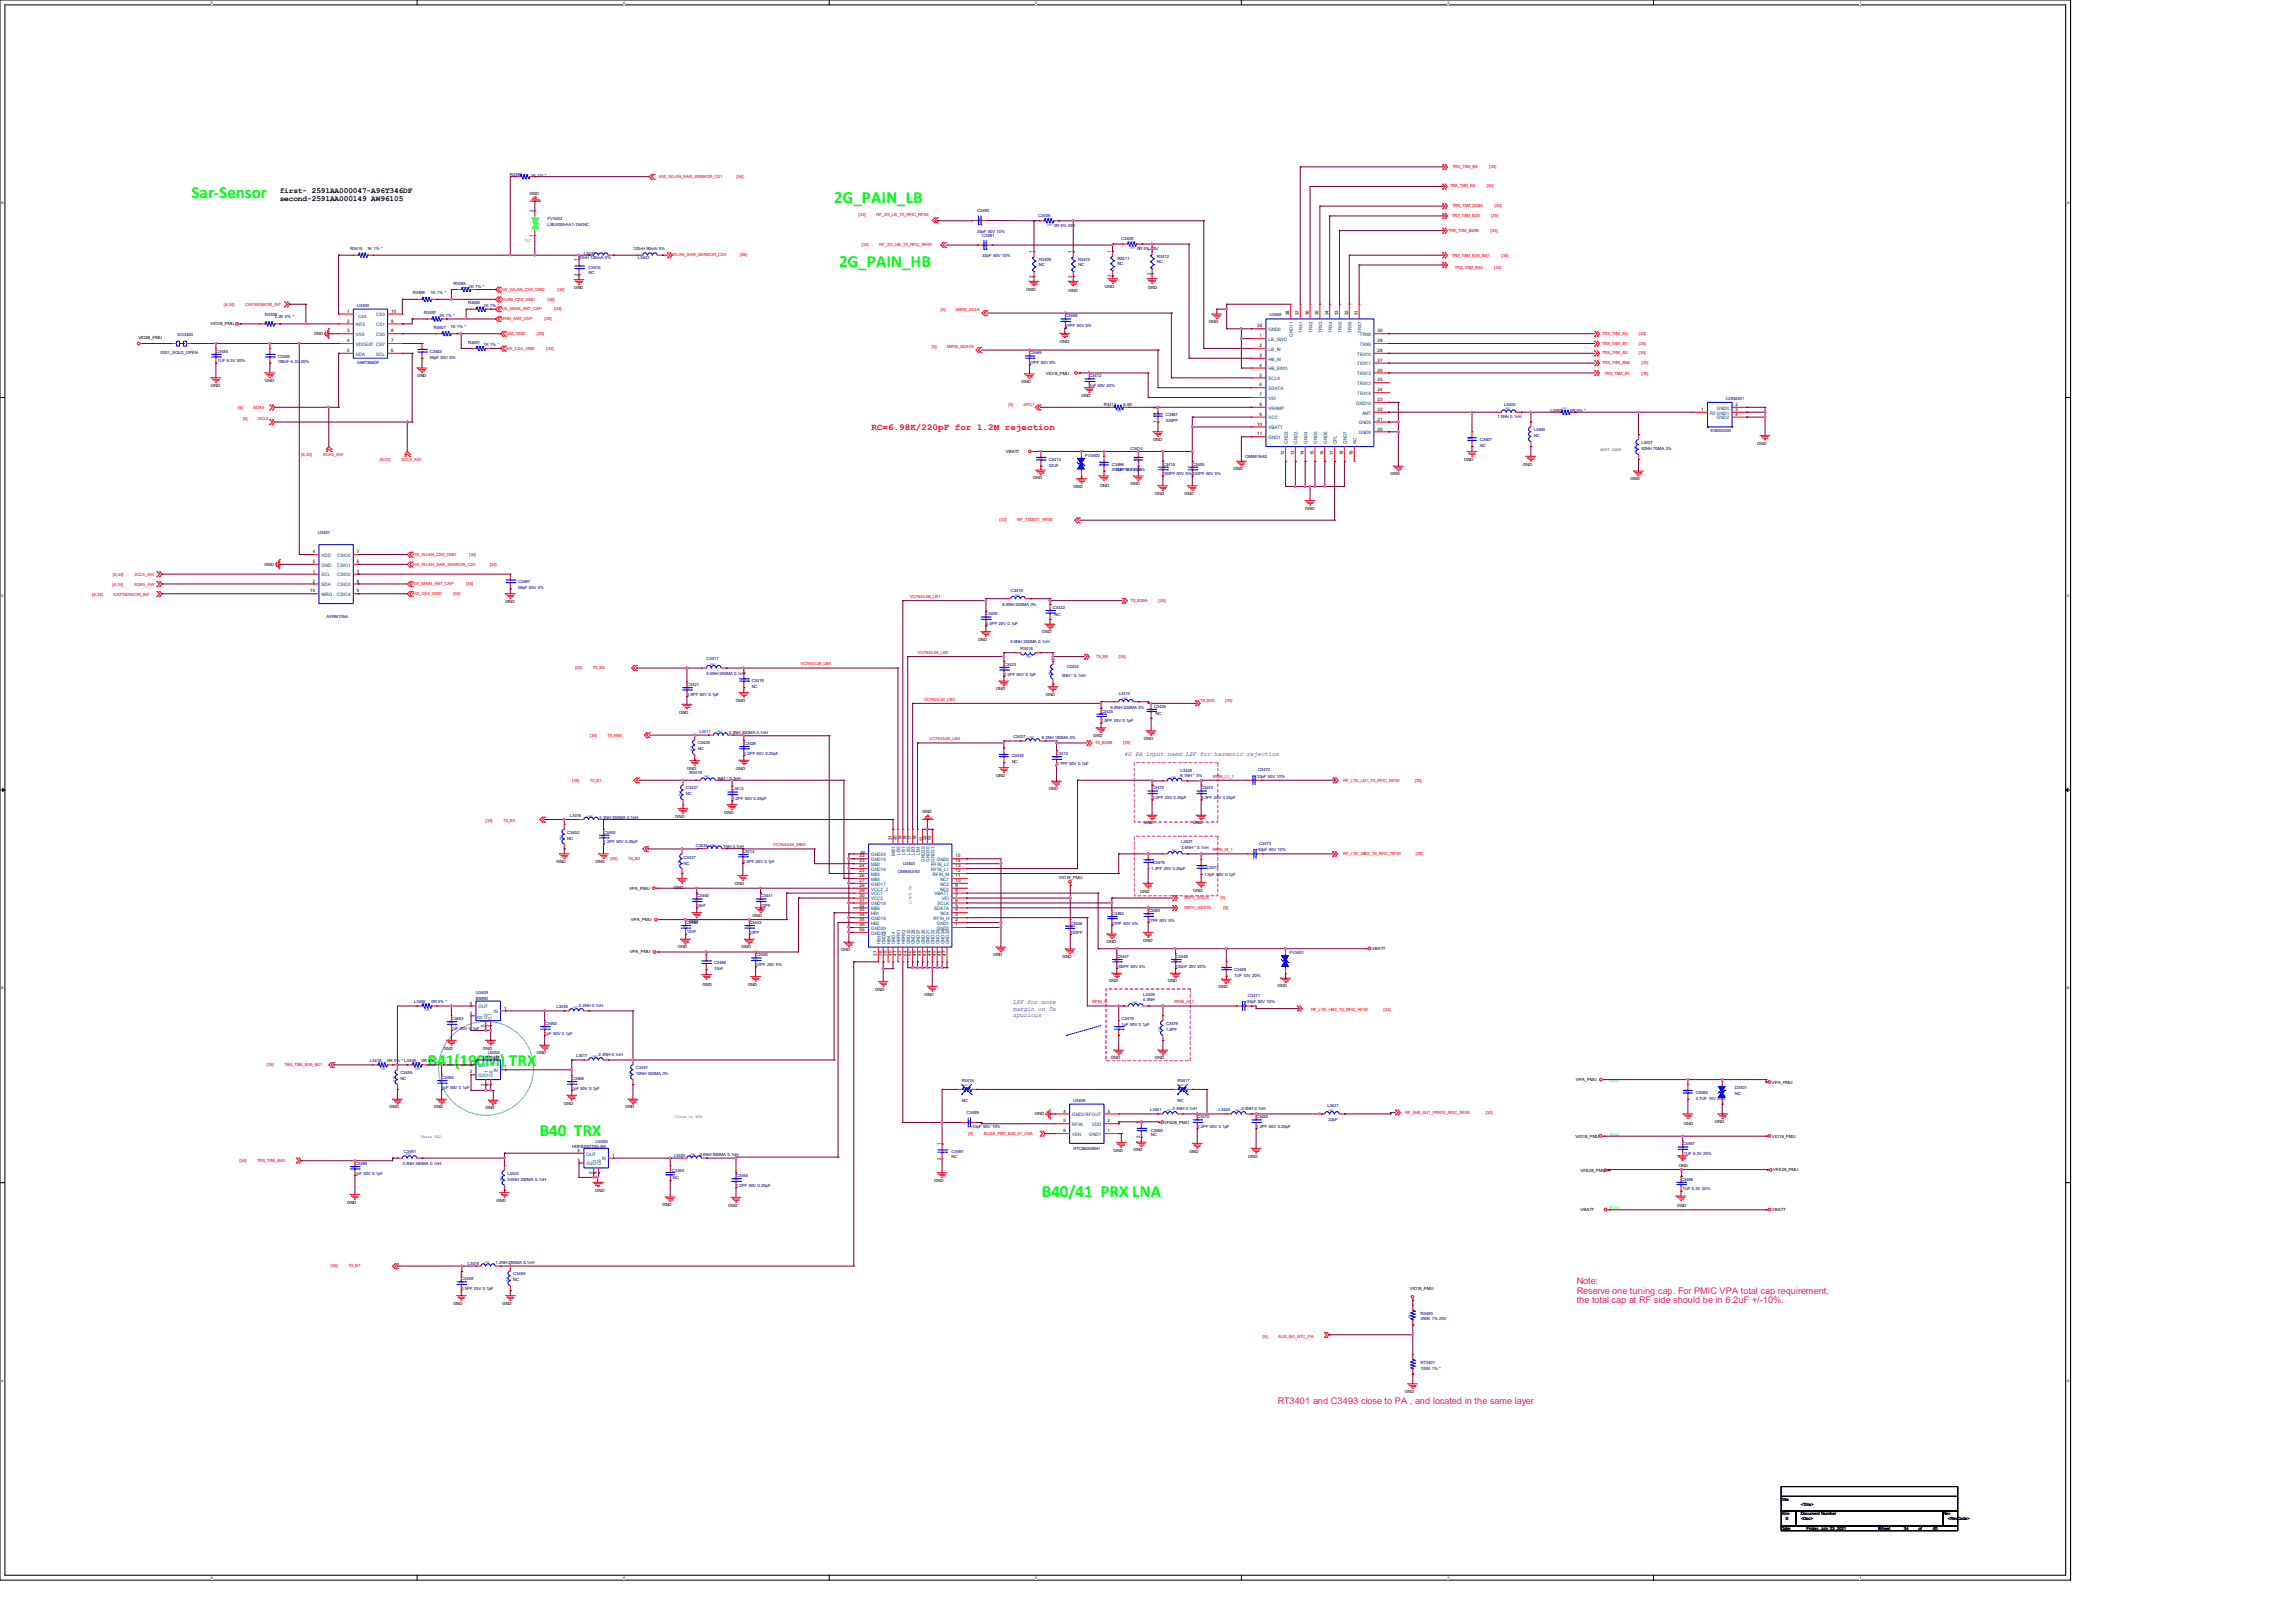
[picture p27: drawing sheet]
<svg xmlns="http://www.w3.org/2000/svg" width="297mm" height="210mm" viewBox="0 0 297 210" stroke-linecap="round" stroke-linejoin="round" font-family="sans-serif">
<defs><g id="words">
<g font-size="2.2" fill="#0f0">
<text x="24.8" y="25.6">Sar-Sensor</text>
<text x="107.9" y="26.2">2G_PAIN_LB</text>
<text x="108.6" y="34.5">2G_PAIN_HB</text>
<text x="55.4" y="137.9">B41(190M) TRX</text>
<text x="69.8" y="147">B40 TRX</text>
<text x="134.8" y="154.9">B40/41 PRX LNA</text>
</g>
<text font-size="1.2" fill="#f00" x="112.8" y="55.6">RC=6.98K/220pF for 1.2M rejection</text>
<g font-size="1.2" fill="#ff0080">
<text x="204" y="166.2">Note:</text>
<text x="204" y="167.4">Reserve one tuning cap. For PMIC VPA total cap requirement,</text>
<text x="204" y="168.7">the total cap at RF side should be in 6.2uF +/-10%.</text>
<text x="165.4" y="181.7">RT3401 and C3493 close to PA , and located in the same layer</text>
</g>
<g font-size="1">
<text x="36.2" y="25">first- 2591AA000047-A96T346DF</text>
<text x="36.2" y="26">second-2591AA000149 AW96105</text>
</g>
<g font-size=".8" fill="#00f">
<text x="145.5" y="97.8">4G PA input need LPF for harmonic rejection</text>
<text x="131.1" y="130">LPF for more</text>
<text x="131.1" y="130.8">margin on Tx</text>
<text x="131.1" y="131.6">spurious</text>
</g>
<g font-size=".6" fill="#000080">
<text x="66" y="22.8">R3496</text>
<text x="68.7" y="22.9">1K 1% *</text>
<text x="70.9" y="28.5">FV3402</text>
<text x="70.9" y="29.3">LXES03AAA1-134/NC</text>
<text x="126.4" y="27.5">C3480</text>
<text x="134.4" y="28.1">C3406</text>
<text x="136.4" y="29.3">0R 5% 25V</text>
<text x="45.3" y="32.4">R3415</text>
<text x="47.5" y="32.3">1K 1% *</text>
<text x="74.9" y="33.6">33nH 120mA 5%</text>
<text x="75.6" y="33">L3437</text>
<text x="76.2" y="34.8">C3410</text>
<text x="76.2" y="35.4">NC</text>
<text x="81.9" y="32.3">120nH 80mA 5%</text>
<text x="82.5" y="33.6">L3402</text>
<text x="126.4" y="30.1">33pF 50V 10%</text>
<text x="127.1" y="30.7">C3481</text>
<text x="127.1" y="33.3">33pF 50V 10%</text>
<text x="134.4" y="33.8">R3409</text>
<text x="134.4" y="34.4">NC</text>
<text x="139.5" y="33.8">R3410</text>
<text x="139.5" y="34.4">NC</text>
<text x="144.6" y="33.7">R3411</text>
<text x="144.6" y="34.3">NC</text>
<text x="145.1" y="31">C3408</text>
<text x="147.1" y="32.3">0R 5% 25V</text>
<text x="149.7" y="33.4">R3412</text>
<text x="149.7" y="34.1">NC</text>
<text x="34.3" y="40.9">R3406</text>
<text x="35.6" y="41.2">2.2K 5% *</text>
<text x="46.2" y="39.7">U3400</text>
<text x="53.4" y="38.1">R3498</text>
<text x="54.9" y="40.6">R3497</text>
<text x="55.7" y="38.1">1K 1% *</text>
<text x="56.9" y="41">1K 1% *</text>
<text x="58.7" y="36.8">R3499</text>
<text x="60.6" y="39.4">R3492</text>
<text x="60.7" y="37.2">1K 1% *</text>
<text x="62.6" y="39.8">1K 1% *</text>
<text x="137.9" y="41.1">C3468</text>
<text x="164.3" y="40.9">U3408</text>
<text x="20.8" y="45.8">0201_SOLD_OPEN</text>
<text x="23" y="43.5">SO3400</text>
<text x="27.9" y="45.6">C3484</text>
<text x="28.2" y="46.9">1UF 6.3V 20%</text>
<text x="35.9" y="46.3">C3485</text>
<text x="35.9" y="47">100nF 6.3V 20%</text>
<text x="46.2" y="47.2">A96T346DF</text>
<text x="55.6" y="45.6">C3403</text>
<text x="55.6" y="46.4">56pF 50V 5%</text>
<text x="56.1" y="42.5">R3407</text>
<text x="58.3" y="42.5">1K 1% *</text>
<text x="60.6" y="44.5">R3491</text>
<text x="62.6" y="44.8">1K 1% *</text>
<text x="133.2" y="45.8">C3469</text>
<text x="133.2" y="47.1">27PF 50V 5%</text>
<text x="137.9" y="42.3">27PF 50V 5%</text>
<text x="141" y="48.8">C3412</text>
<text x="141" y="50.1">1nF 50V 20%</text>
<text x="142.9" y="52.5">R3413</text>
<text x="145.4" y="52.5">6.8K</text>
<text x="150.9" y="53.9">C3467</text>
<text x="194.6" y="52.5">L3405</text>
<text x="200.7" y="53.3">L3350</text>
<text x="203.2" y="53.3">0R 5% *</text>
<text x="223.3" y="51.8">CON3401</text>
<text x="135.7" y="59.6">C3413</text>
<text x="140.4" y="59.2">FV3400</text>
<text x="146.3" y="58.2">C3414</text>
<text x="150.9" y="54.7">220PF</text>
<text x="161.2" y="59.2">OM8816-62</text>
<text x="191.5" y="57.1">C3407</text>
<text x="191.5" y="57.8">NC</text>
<text x="193.8" y="54.1">1.5NH 0.1nH</text>
<text x="198.5" y="55.8">L3406</text>
<text x="198.5" y="56.6">NC</text>
<text x="212.4" y="57.4">L3407</text>
<text x="212.4" y="58.2">82NH 70MA 3%</text>
<text x="221.4" y="55.9">818000500</text>
<text x="135.7" y="60.4">22UF</text>
<text x="143.9" y="60.2">C3496</text>
<text x="143.9" y="61">4.7UF 16V 20%</text>
<text x="144.1" y="61">100nF 6.3V 20%</text>
<text x="150.5" y="60.2">C3415</text>
<text x="150.5" y="61.5">100PF 50V 5%100PF 50V 5%</text>
<text x="154.3" y="60.2">C3495</text>
<text x="41.1" y="69.1">U3407</text>
<text x="67.1" y="75.5">C3497</text>
<text x="67.1" y="76.2">56pF 50V 5%</text>
<text x="130.8" y="76.6">C3419</text>
<text x="42.2" y="79.9">AW96105A</text>
<text x="127.6" y="79.6">L3409</text>
<text x="127.6" y="80.9">0.5PF 25V 0.1pF</text>
<text x="129.7" y="78.4">6.8NH 200MA 3%</text>
<text x="130.8" y="83.2">5.6NH 250MA 0.1nH</text>
<text x="136.3" y="78.8">C3422</text>
<text x="136.5" y="79.8">NC</text>
<text x="88.9" y="88.8">C3421</text>
<text x="91.4" y="85.4">C3417</text>
<text x="91.4" y="87.4">5.6NH 250MA 0.1nH</text>
<text x="97.3" y="88.3">C3418</text>
<text x="97.3" y="89">NC</text>
<text x="129.9" y="86.2">C3423</text>
<text x="129.9" y="87.4">2.2PF 50V 0.1pF</text>
<text x="132.1" y="84.1">R3418</text>
<text x="137.4" y="87.6">3NH * 0.1nH</text>
<text x="138" y="86.5">C3424</text>
<text x="144.8" y="90">L3410</text>
<text x="88.9" y="90">3.9PF 50V 0.1pF</text>
<text x="90.5" y="94.8">L3411</text>
<text x="94.3" y="95">3.3NH 350MA 0.1nH</text>
<text x="131.1" y="95.6">C3427</text>
<text x="134.8" y="95.6">8.2NH 180MA 3%</text>
<text x="142.5" y="92.2">C3425</text>
<text x="142.5" y="93.5">1.5PF 25V 0.1pF</text>
<text x="143.7" y="91.7">6.8NH 200MA 3%</text>
<text x="149.3" y="91.6">C3426</text>
<text x="149.6" y="92.5">NC</text>
<text x="89.2" y="100.2">R3419</text>
<text x="90.3" y="96.3">C3428</text>
<text x="90.3" y="97.1">NC</text>
<text x="92.8" y="101">3NH * 0.1nH</text>
<text x="96.3" y="96.4">C3429</text>
<text x="96.3" y="97.7">1.2PF 50V 0.25pF</text>
<text x="130.9" y="98">C3430</text>
<text x="130.9" y="98.7">NC</text>
<text x="136.7" y="97.7">L3412</text>
<text x="136.7" y="99">2.7PF 50V 0.1pF</text>
<text x="152.7" y="100.5">9.1NH * 3%</text>
<text x="152.8" y="99.9">L3426</text>
<text x="162.7" y="100.6">33pF 50V 10%</text>
<text x="162.8" y="99.8">C3472</text>
<text x="73.4" y="107.9">C3452</text>
<text x="73.7" y="105.7">L3416</text>
<text x="77.6" y="105.9">3.3NH 350MA 0.1nH</text>
<text x="78.1" y="107.9">C3453</text>
<text x="88.8" y="102.2">C3431</text>
<text x="88.8" y="102.9">NC</text>
<text x="94.7" y="102.3">L3413</text>
<text x="94.7" y="103.6">1.2PF 50V 0.25pF</text>
<text x="149.1" y="102.2">C3475</text>
<text x="149.1" y="103.4">3.3PF 25V 0.25pF</text>
<text x="155.4" y="102.2">C3474</text>
<text x="155.4" y="103.4">3.3PF 25V 0.25pF</text>
<text x="73.4" y="108.6">NC</text>
<text x="78.1" y="109.1">1.2PF 50V 0.25pF</text>
<text x="88.5" y="111.1">C3437</text>
<text x="88.5" y="111.9">NC</text>
<text x="90" y="109.6">C3435</text>
<text x="93.6" y="109.8">1NH 0.1nH</text>
<text x="96.1" y="110.4">L3414</text>
<text x="96.1" y="111.6">0.5PF 25V 0.1pF</text>
<text x="116.2" y="112.9">OM8443-63</text>
<text x="116.8" y="111.9">U3403</text>
<text x="149" y="112.5">1.2PF 25V 0.25pF</text>
<text x="149.2" y="111.8">C3476</text>
<text x="152.9" y="109.1">L3427</text>
<text x="152.9" y="109.9">3.6NH * 0.1nH</text>
<text x="155.8" y="113.3">1.5pF 50V 0.1pF</text>
<text x="156.2" y="112.4">C3477</text>
<text x="162.8" y="110.2">33pF 50V 10%</text>
<text x="162.9" y="109.4">C3473</text>
<text x="88.7" y="119.6">C3442</text>
<text x="90.2" y="116.1">C3440</text>
<text x="90.2" y="117.4">10nF</text>
<text x="97" y="119.6">C3443</text>
<text x="98.4" y="116.1">C3441</text>
<text x="98.4" y="117.4">10PF</text>
<text x="138.5" y="119.6">C3446</text>
<text x="143.9" y="118.4">C3482</text>
<text x="143.9" y="119.6">27PF 50V 5%</text>
<text x="148.6" y="118">C3483</text>
<text x="148.6" y="119.3">27PF 50V 5%</text>
<text x="88.9" y="120.8">10nF</text>
<text x="92.4" y="124.8">C3466</text>
<text x="92.4" y="125.5">10nF</text>
<text x="97" y="120.8">10PF</text>
<text x="97.8" y="123.7">C3450</text>
<text x="97.8" y="125">10PF 25V 5%</text>
<text x="138.5" y="120.8">100PF</text>
<text x="144.5" y="124">C3447</text>
<text x="144.5" y="125.2">100PF 50V 5%</text>
<text x="152.1" y="124">C3448</text>
<text x="152.1" y="125.2">100nF 25V 20%</text>
<text x="159.7" y="125.6">C3449</text>
<text x="166.9" y="123.5">FV3401</text>
<text x="53.6" y="129.8">L3440</text>
<text x="55.8" y="129.8">0R 5% *</text>
<text x="61.6" y="128.6">U3409</text>
<text x="61.6" y="129.3">B8892</text>
<text x="72" y="130.4">L3438</text>
<text x="74.9" y="130.4">2.4NH 0.1nH</text>
<text x="147.9" y="129.6">4.3NH</text>
<text x="148" y="128.9">L3428</text>
<text x="159.7" y="126.4">1UF 10V 20%</text>
<text x="161.4" y="129.8">33pF 50V 10%</text>
<text x="161.5" y="129">C3471</text>
<text x="47.9" y="137.4">L3418</text>
<text x="50.1" y="137.4">0R 5% * L3439</text>
<text x="54.6" y="137.4">0R 5% *</text>
<text x="58.4" y="132">C3493</text>
<text x="58.4" y="133.3">1pF 50V 0.1pF</text>
<text x="62.4" y="137">EP7041F</text>
<text x="63.1" y="136.4">U3404</text>
<text x="70.5" y="132.6">C3492</text>
<text x="70.5" y="133.9">1pF 50V 0.1pF</text>
<text x="74.5" y="136.8">L3417</text>
<text x="77.5" y="136.7">2.4NH 0.1nH</text>
<text x="145.2" y="132">C3478</text>
<text x="145.2" y="132.8">1pF 50V 0.1pF</text>
<text x="150.9" y="132.6">C3479</text>
<text x="150.9" y="133.4">1.2PF</text>
<text x="51.8" y="139">C3455</text>
<text x="51.8" y="139.7">NC</text>
<text x="57.1" y="139.6">C3494</text>
<text x="57.1" y="140.9">1pF 50V 0.1pF</text>
<text x="74" y="139.7">C3456</text>
<text x="74" y="141">1pF 50V 0.1pF</text>
<text x="82.3" y="138.4">C3457</text>
<text x="82.3" y="139.1">10NH 300MA 3%</text>
<text x="124.5" y="140">R3416</text>
<text x="124.5" y="142.5">NC</text>
<text x="138.9" y="142.5">U3406</text>
<text x="148.8" y="143.8">L3441</text>
<text x="151.8" y="143.7">2.4NH 0.1nH</text>
<text x="152.4" y="140">R3417</text>
<text x="152.4" y="142.5">NC</text>
<text x="157.7" y="143.8">L3424</text>
<text x="160.7" y="143.7">2.4NH 0.1nH</text>
<text x="171.8" y="143.3">L3421</text>
<text x="219.5" y="141.5">C3465</text>
<text x="219.5" y="142.3">4.7UF 16V 20%</text>
<text x="224.5" y="140.9">D3401</text>
<text x="224.5" y="141.7">NC</text>
<text x="52.3" y="149.1">C3461</text>
<text x="74" y="148.5">HDFB40DTSS-B5</text>
<text x="77.1" y="148">U3405</text>
<text x="87.2" y="149.7">L3420</text>
<text x="90.5" y="149.5">0.6NH 850MA 0.1nH</text>
<text x="123.1" y="149.2">C3491</text>
<text x="123.1" y="149.8">NC</text>
<text x="125.1" y="144.2">C3489</text>
<text x="125.9" y="146">33pF 50V 10%</text>
<text x="138.9" y="148.8">RTC86004MH</text>
<text x="148.9" y="146.4">C3490</text>
<text x="148.9" y="147">NC</text>
<text x="154.9" y="144.7">C3470</text>
<text x="154.9" y="146">2.2PF 50V 0.1pF</text>
<text x="162.6" y="144.7">C3462</text>
<text x="162.6" y="146">1.2PF 50V 0.25pF</text>
<text x="171.9" y="145">22pF</text>
<text x="217.8" y="148.2">C3487</text>
<text x="217.9" y="149.4">1UF 6.3V 20%</text>
<text x="45.9" y="150.8">C3488</text>
<text x="45.9" y="152">1pF 50V 0.1pF</text>
<text x="52.1" y="150.8">3.3NH 350MA 0.1nH</text>
<text x="65.7" y="152">L3422</text>
<text x="65.7" y="152.8">5.6NH 250MA 0.1nH</text>
<text x="87" y="151.7">C3463</text>
<text x="87.1" y="152.5">NC</text>
<text x="95.2" y="152.3">C3464</text>
<text x="95.2" y="153.6">1.2PF 50V 0.25pF</text>
<text x="217.5" y="152.8">C3486</text>
<text x="217.8" y="154">1UF 6.3V 20%</text>
<text x="59.7" y="165.7">C3458</text>
<text x="59.7" y="166.9">0.5PF 25V 0.1pF</text>
<text x="60.5" y="163.6">L3419</text>
<text x="64.1" y="163.6">1.2NH 280MA 0.1nH</text>
<text x="66.4" y="165">C3459</text>
<text x="66.4" y="165.8">NC</text>
<text x="183.8" y="170.1">R3493</text>
<text x="183.8" y="170.9">390K 1% 25V</text>
<text x="183.8" y="176.5">RT3401</text>
<text x="183.8" y="177.2">100K 1% *</text>
</g>
<g font-size=".6" fill="#f00">
<text x="85.3" y="23">AW_WLAN_SAR_SENSOR_CS1</text>
<text x="95.3" y="23">[34]</text>
<text x="188" y="21.8">TRX_TXM_B8</text>
<text x="192.7" y="21.8">[35]</text>
<text x="111.1" y="28">[33]</text>
<text x="113.4" y="28">RF_2G_LB_TX_RFIC_RF50</text>
<text x="187.4" y="30">TRX_TXM_B28B</text>
<text x="187.7" y="24.3">TRX_TXM_B5</text>
<text x="187.9" y="28.1">TRX_TXM_B20</text>
<text x="188" y="26.8">TRX_TXM_B28A</text>
<text x="192.4" y="24.3">[35]</text>
<text x="192.9" y="30">[35]</text>
<text x="193" y="28.1">[35]</text>
<text x="193.4" y="26.8">[35]</text>
<text x="87" y="33.1">WLAN_SAR_SENSOR_CS4</text>
<text x="95.8" y="33.1">[36]</text>
<text x="111.5" y="31.9">[33]</text>
<text x="113.8" y="31.9">RF_2G_HB_TX_RFIC_RF50</text>
<text x="187.9" y="33.3">TRX_TXM_B38_B41</text>
<text x="188.3" y="34.8">TRX_TXM_B40</text>
<text x="193.4" y="34.8">[34]</text>
<text x="194.3" y="33.3">[34]</text>
<text x="29" y="39.5">[6,34]</text>
<text x="31.7" y="39.5">CAPSENSOR_INT</text>
<text x="64.8" y="37.6">AW_WLAN_CS0_GND</text>
<text x="64.8" y="38.9">WLAN_CS3_GND</text>
<text x="64.8" y="40.2">AW_MAIN_ANT_CAP</text>
<text x="64.8" y="41.4">MAIN_ANT_CAP</text>
<text x="70.5" y="41.4">[29]</text>
<text x="70.9" y="38.9">[36]</text>
<text x="71.8" y="40.2">[34]</text>
<text x="72.1" y="37.6">[34]</text>
<text x="121.7" y="40.3">[5]</text>
<text x="123.7" y="40.3">MIPI0_SCLK</text>
<text x="65.4" y="43.4">CS0_GND</text>
<text x="65.4" y="45.3">AW_CS4_GND</text>
<text x="69.5" y="43.4">[29]</text>
<text x="70.7" y="45.3">[34]</text>
<text x="120.6" y="45.1">[5]</text>
<text x="122.6" y="45.1">MIPI0_SDATA</text>
<text x="207.3" y="44.6">TRX_TXM_B7</text>
<text x="207.3" y="43.3">TRX_TXM_B3</text>
<text x="207.3" y="45.8">TRX_TXM_B2</text>
<text x="207.3" y="47.1">TRX_TXM_B66</text>
<text x="212.1" y="44.6">[35]</text>
<text x="212.1" y="43.3">[35]</text>
<text x="212.1" y="45.8">[35]</text>
<text x="212.4" y="47.1">[35]</text>
<text x="30.8" y="53">[6]</text>
<text x="32.8" y="53">SDA5</text>
<text x="130.5" y="52.5">[5]</text>
<text x="132.5" y="52.5">APC1</text>
<text x="207.6" y="48.5">TRX_TXM_B1</text>
<text x="212.4" y="48.5">[35]</text>
<text x="31.5" y="54.4">[6]</text>
<text x="33.4" y="54.4">SCL5</text>
<text x="39" y="59">[6,34]</text>
<text x="41.8" y="59">SDA5_AW</text>
<text x="49.1" y="59.6">[6,34]</text>
<text x="51.9" y="59.6">SCL5_AW</text>
<text x="53.3" y="71.9">AW_WLAN_CS0_GND</text>
<text x="60.7" y="71.9">[34]</text>
<text x="129.4" y="67.4">[33]</text>
<text x="131.7" y="67.4">RF_TXDET1_RF50</text>
<text x="11.9" y="77.1">[6,34]</text>
<text x="14.6" y="75.9">[6,34]</text>
<text x="14.6" y="74.6">[6,34]</text>
<text x="14.7" y="77.1">CAPSENSOR_INT</text>
<text x="17.4" y="75.9">SDA5_AW</text>
<text x="17.4" y="74.6">SCL5_AW</text>
<text x="53.3" y="73.2">AW_WLAN_SAR_SENSOR_CS1</text>
<text x="53.3" y="75.7">AW_MAIN_ANT_CAP</text>
<text x="53.3" y="77">AW_CS4_GND</text>
<text x="58.7" y="77">[34]</text>
<text x="60.3" y="75.7">[34]</text>
<text x="63.4" y="73.2">[34]</text>
<text x="117.7" y="77.4">VC7643-26_LB1</text>
<text x="146.3" y="77.9">TX_B28A</text>
<text x="149.9" y="77.9">[35]</text>
<text x="74.4" y="86.6">[35]</text>
<text x="76.7" y="86.6">TX_B5</text>
<text x="103.6" y="86.1">VC7643-26_LB5</text>
<text x="118.7" y="84.6">VC7643-26_LB2</text>
<text x="141.9" y="85.1">TX_B8</text>
<text x="144.8" y="85.1">[35]</text>
<text x="76.3" y="95.4">[35]</text>
<text x="78.6" y="95.4">TX_B66</text>
<text x="119.6" y="90.7">VC7643-26_LB3</text>
<text x="120.3" y="95.8">VC7643-26_LB4</text>
<text x="155.3" y="90.8">TX_B20</text>
<text x="158.6" y="90.8">[35]</text>
<text x="74" y="101.1">[35]</text>
<text x="76.3" y="101.1">TX_B1</text>
<text x="141.7" y="96.3">TX_B28B</text>
<text x="145.4" y="96.3">[35]</text>
<text x="157" y="100.6">RFIN_L1_1</text>
<text x="173.8" y="101.1">RF_LTE_LB1_TX_RFIC_RF50</text>
<text x="183.1" y="101.1">[33]</text>
<text x="62.8" y="106.3">[35]</text>
<text x="65.1" y="106.3">TX_B3</text>
<text x="79" y="111.3">[35]</text>
<text x="81.3" y="111.3">TX_B2</text>
<text x="100.1" y="109.5">VC7643-26_MB4</text>
<text x="157" y="110.2">RFIN_M_1</text>
<text x="173.8" y="110.7">RF_LTE_MB2_TX_RFIC_RF50</text>
<text x="183.2" y="110.7">[33]</text>
<text x="153.3" y="116.4">MIPI1_SCLK</text>
<text x="153.3" y="117.7">MIPI1_SDATA</text>
<text x="157.9" y="116.4">[5]</text>
<text x="158.3" y="117.7">[5]</text>
<text x="141.3" y="129.8">RFIN_H</text>
<text x="152" y="129.8">RFIN_H_1</text>
<text x="169.7" y="130.9">RF_LTE_HB2_TX_RFIC_RF50</text>
<text x="179.1" y="130.9">[33]</text>
<text x="34.5" y="138">[34]</text>
<text x="36.8" y="138">TRX_TXM_B38_B41</text>
<text x="125.3" y="146.9">[5]</text>
<text x="127.3" y="146.9">BUS8_PRX_B40_41_LNA</text>
<text x="181.9" y="144.2">RF_B40_B41_PRX10_RFIC_RF50</text>
<text x="192.3" y="144.2">[33]</text>
<text x="31" y="150.4">[34]</text>
<text x="33.3" y="150.4">TRX_TXM_B40</text>
<text x="42.8" y="164">[35]</text>
<text x="45.1" y="164">TX_B7</text>
<text x="163.4" y="173.2">[5]</text>
<text x="165.4" y="173.2">AUX_IN1_NTC_PA</text>
</g>
<g font-size=".6">
<text x="68.5" y="25.2">GND</text>
<text x="69" y="27.5" transform="rotate(-90 69 27.5)">2</text>
<text x="69" y="30.6" transform="rotate(-90 69 30.6)">1</text>
<text x="74.8" y="35.7" transform="rotate(-90 74.8 35.7)">2</text>
<text x="74.8" y="33.8" transform="rotate(-90 74.8 33.8)">1</text>
<text x="133.6" y="35.9" transform="rotate(-90 133.6 35.9)">2</text>
<text x="133.6" y="32.8" transform="rotate(-90 133.6 32.8)">1</text>
<text x="138.7" y="35.9" transform="rotate(-90 138.7 35.9)">2</text>
<text x="138.7" y="32.8" transform="rotate(-90 138.7 32.8)">1</text>
<text x="143.8" y="35.9" transform="rotate(-90 143.8 35.9)">2</text>
<text x="143.8" y="32.7" transform="rotate(-90 143.8 32.7)">1</text>
<text x="148.9" y="35.6" transform="rotate(-90 148.9 35.6)">2</text>
<text x="148.9" y="32.4" transform="rotate(-90 148.9 32.4)">1</text>
<text x="44.9" y="40.5">1</text>
<text x="44.9" y="41.7">2</text>
<text x="50.6" y="40.5">10</text>
<text x="50.6" y="41.7">9</text>
<text x="74.3" y="37.4">GND</text>
<text x="132.8" y="37.6">GND</text>
<text x="138.3" y="37.7">GND</text>
<text x="143" y="37.3">GND</text>
<text x="148.5" y="37.4">GND</text>
<text x="156.5" y="41.8">GND</text>
<text x="166.8" y="40.8" transform="rotate(-90 166.8 40.8)">38</text>
<text x="168.1" y="40.8" transform="rotate(-90 168.1 40.8)">37</text>
<text x="169.4" y="40.8" transform="rotate(-90 169.4 40.8)">36</text>
<text x="170.6" y="40.8" transform="rotate(-90 170.6 40.8)">35</text>
<text x="171.9" y="40.8" transform="rotate(-90 171.9 40.8)">34</text>
<text x="173.2" y="40.8" transform="rotate(-90 173.2 40.8)">33</text>
<text x="174.5" y="40.8" transform="rotate(-90 174.5 40.8)">32</text>
<text x="175.7" y="40.8" transform="rotate(-90 175.7 40.8)">31</text>
<text x="17.9" y="43.8">VIO28_PMU</text>
<text x="27.3" y="42.1">VIO18_PMU</text>
<text x="40.6" y="43.4">GND</text>
<text x="44.9" y="43">3</text>
<text x="44.9" y="44.3">4</text>
<text x="44.9" y="45.6">5</text>
<text x="50.6" y="43">8</text>
<text x="50.6" y="44.3">7</text>
<text x="50.6" y="45.6">6</text>
<text x="137.2" y="44.3">GND</text>
<text x="162.7" y="42.4">39</text>
<text x="163" y="43.6">1</text>
<text x="163" y="44.9">2</text>
<text x="163" y="46.2">3</text>
<text x="163" y="47.5">4</text>
<text x="178.3" y="46.8">27</text>
<text x="178.3" y="45.6">28</text>
<text x="178.3" y="44.3">29</text>
<text x="178.3" y="43">30</text>
<text x="27.3" y="50.1">GND</text>
<text x="34.3" y="49.4">GND</text>
<text x="54" y="48.8">GND</text>
<text x="132.2" y="49.6">GND</text>
<text x="135.3" y="48.6">VIO18_PMU</text>
<text x="140" y="51.4">GND</text>
<text x="149.7" y="52.9" transform="rotate(-90 149.7 52.9)">2</text>
<text x="163" y="48.7">5</text>
<text x="163" y="50">6</text>
<text x="163" y="51.3">7</text>
<text x="163" y="52.5">8</text>
<text x="163" y="53.8">9</text>
<text x="178.3" y="53.2">22</text>
<text x="178.3" y="51.9">23</text>
<text x="178.3" y="50.6">24</text>
<text x="178.3" y="49.4">25</text>
<text x="178.3" y="48.1">26</text>
<text x="220.2" y="53.2">1</text>
<text x="224.6" y="52.5">2</text>
<text x="224.6" y="53.2">3</text>
<text x="224.6" y="53.8">4</text>
<text x="130.2" y="58.6">VBATT</text>
<text x="149.2" y="57.1">GND</text>
<text x="149.7" y="54.8" transform="rotate(-90 149.7 54.8)">1</text>
<text x="162.7" y="55.1">10</text>
<text x="162.7" y="56.3">11</text>
<text x="166.2" y="58.9" transform="rotate(-90 166.2 58.9)">12</text>
<text x="167.5" y="58.9" transform="rotate(-90 167.5 58.9)">13</text>
<text x="168.7" y="58.9" transform="rotate(-90 168.7 58.9)">14</text>
<text x="170" y="58.9" transform="rotate(-90 170 58.9)">15</text>
<text x="171.3" y="58.9" transform="rotate(-90 171.3 58.9)">16</text>
<text x="172.6" y="58.9" transform="rotate(-90 172.6 58.9)">17</text>
<text x="173.8" y="58.9" transform="rotate(-90 173.8 58.9)">18</text>
<text x="175.1" y="58.9" transform="rotate(-90 175.1 58.9)">19</text>
<text x="178.3" y="55.7">20</text>
<text x="178.3" y="54.4">21</text>
<text x="189.5" y="59.6">GND</text>
<text x="207.1" y="58.4">MUST 82NH</text>
<text x="227.4" y="57.5">GND</text>
<text x="133.7" y="62">GND</text>
<text x="138.9" y="63.1">GND</text>
<text x="142.4" y="63">GND</text>
<text x="146.3" y="62.8">GND</text>
<text x="149.5" y="64.1">GND</text>
<text x="153.3" y="64.1">GND</text>
<text x="159.6" y="60.9">GND</text>
<text x="168.9" y="66">GND</text>
<text x="180" y="61.5">GND</text>
<text x="197.1" y="60.2">GND</text>
<text x="211" y="62.1">GND</text>
<text x="40.5" y="71.6">4</text>
<text x="46.2" y="71.6">7</text>
<text x="34.2" y="73.2">GND</text>
<text x="40.1" y="76.7">10</text>
<text x="40.5" y="72.9">5</text>
<text x="40.5" y="74.1">1</text>
<text x="40.5" y="75.4">2</text>
<text x="46.2" y="72.9">6</text>
<text x="46.2" y="74.1">3</text>
<text x="46.2" y="75.4">8</text>
<text x="46.2" y="76.7">9</text>
<text x="65.4" y="78">GND</text>
<text x="126.6" y="82.9">GND</text>
<text x="134.9" y="82">GND</text>
<text x="128.9" y="89.3">GND</text>
<text x="87.9" y="92.3">GND</text>
<text x="95.2" y="90.8">GND</text>
<text x="135.3" y="90.1">GND</text>
<text x="141.5" y="95.4">GND</text>
<text x="148" y="95.8">GND</text>
<text x="88.9" y="99.6">GND</text>
<text x="95.2" y="99.6">GND</text>
<text x="128.9" y="100.5">GND</text>
<text x="87.4" y="105.8">GND</text>
<text x="93.7" y="105.3">GND</text>
<text x="119.4" y="105.2">GND</text>
<text x="135.7" y="102.3">GND</text>
<text x="148.1" y="106.7">GND</text>
<text x="154.4" y="106.7">GND</text>
<text x="72" y="111.7">GND</text>
<text x="77.1" y="111.7">GND</text>
<text x="111.2" y="111">22</text>
<text x="111.2" y="112.2">24</text>
<text x="111.2" y="111.6">23</text>
<text x="111.2" y="112.9">25</text>
<text x="111.2" y="113.5">26</text>
<text x="111.4" y="110.5">56</text>
<text x="115.4" y="108.8" transform="rotate(-90 115.4 108.8)">21</text>
<text x="116" y="108.8" transform="rotate(-90 116 108.8)">20</text>
<text x="116.7" y="108.8" transform="rotate(-90 116.7 108.8)">19</text>
<text x="117.3" y="108.8" transform="rotate(-90 117.3 108.8)">18</text>
<text x="117.9" y="108.8" transform="rotate(-90 117.9 108.8)">17</text>
<text x="118.6" y="108.8" transform="rotate(-90 118.6 108.8)">16</text>
<text x="119.4" y="108.8" transform="rotate(-90 119.4 108.8)">51</text>
<text x="119.8" y="108.8" transform="rotate(-90 119.8 108.8)">52</text>
<text x="120.5" y="108.8" transform="rotate(-90 120.5 108.8)">53</text>
<text x="123.7" y="111">15</text>
<text x="123.7" y="113.5">11</text>
<text x="123.7" y="112.2">13</text>
<text x="123.7" y="111.6">14</text>
<text x="123.7" y="112.9">12</text>
<text x="137" y="113.7">VIO18_PMU</text>
<text x="81.4" y="115.1">VPA_PMU</text>
<text x="81.7" y="119.2">VPA_PMU</text>
<text x="87.2" y="115">GND</text>
<text x="89.2" y="119.4">GND</text>
<text x="95.1" y="114.5">GND</text>
<text x="97.4" y="118.7">GND</text>
<text x="111.2" y="114.1">27</text>
<text x="111.2" y="116.7">31</text>
<text x="111.2" y="118.6">34</text>
<text x="111.2" y="119.8">36</text>
<text x="111.2" y="117.9">33</text>
<text x="111.2" y="119.2">35</text>
<text x="111.2" y="117.3">32</text>
<text x="111.2" y="115.4">29</text>
<text x="111.2" y="116">30</text>
<text x="111.2" y="114.8">28</text>
<text x="123.7" y="119.2">2</text>
<text x="123.7" y="119.8">1</text>
<text x="123.7" y="114.1">10</text>
<text x="123.7" y="114.8">9</text>
<text x="123.7" y="117.9">4</text>
<text x="123.7" y="118.6">3</text>
<text x="123.7" y="116.7">6</text>
<text x="123.7" y="117.3">5</text>
<text x="123.7" y="115.4">8</text>
<text x="123.7" y="116">7</text>
<text x="147.6" y="115.5">GND</text>
<text x="154.4" y="115.4">GND</text>
<text x="81.5" y="123.4">VPA_PMU</text>
<text x="87.7" y="122.7">GND</text>
<text x="96" y="122.7">GND</text>
<text x="108.8" y="123.1">GND</text>
<text x="111.2" y="120.5">55</text>
<text x="113.5" y="123.7" transform="rotate(-90 113.5 123.7)">37</text>
<text x="114.1" y="123.7" transform="rotate(-90 114.1 123.7)">38</text>
<text x="114.8" y="123.7" transform="rotate(-90 114.8 123.7)">39</text>
<text x="115.4" y="123.7" transform="rotate(-90 115.4 123.7)">40</text>
<text x="116" y="123.7" transform="rotate(-90 116 123.7)">41</text>
<text x="116.7" y="123.7" transform="rotate(-90 116.7 123.7)">42</text>
<text x="117.4" y="123.6" transform="rotate(-90 117.4 123.6)">54</text>
<text x="117.9" y="123.7" transform="rotate(-90 117.9 123.7)">50</text>
<text x="118.6" y="123.7" transform="rotate(-90 118.6 123.7)">49</text>
<text x="119.2" y="123.7" transform="rotate(-90 119.2 123.7)">48</text>
<text x="119.8" y="123.7" transform="rotate(-90 119.8 123.7)">43</text>
<text x="120.5" y="123.7" transform="rotate(-90 120.5 123.7)">44</text>
<text x="121.1" y="123.7" transform="rotate(-90 121.1 123.7)">45</text>
<text x="121.8" y="123.7" transform="rotate(-90 121.8 123.7)">46</text>
<text x="122.4" y="123.7" transform="rotate(-90 122.4 123.7)">47</text>
<text x="128.5" y="123.7">GND</text>
<text x="137.5" y="124">GND</text>
<text x="143.3" y="122.1">GND</text>
<text x="148" y="121.8">GND</text>
<text x="177.5" y="122.9">VBATT</text>
<text x="60.8" y="131.3">3</text>
<text x="60.8" y="130">4</text>
<text x="65.2" y="130.6">1</text>
<text x="90.9" y="127.6">GND</text>
<text x="96.8" y="127.6">GND</text>
<text x="113.3" y="128.2">GND</text>
<text x="119.6" y="128.8">GND</text>
<text x="143.5" y="127.1">GND</text>
<text x="151.1" y="127.1">GND</text>
<text x="157.7" y="127.9">GND</text>
<text x="165.3" y="127.8">GND</text>
<text x="57.4" y="135.8">GND</text>
<text x="60.8" y="137.6">4</text>
<text x="62.5" y="135.8">GND</text>
<text x="62.7" y="132.9" transform="rotate(-90 62.7 132.9)">5</text>
<text x="63.3" y="132.9" transform="rotate(-90 63.3 132.9)">2</text>
<text x="69.5" y="136.4">GND</text>
<text x="143.8" y="137.1">GND</text>
<text x="149.5" y="137.1">GND</text>
<text x="50.4" y="143.4">GND</text>
<text x="56.1" y="143.4">GND</text>
<text x="60.8" y="138.9">3</text>
<text x="62.7" y="140.5" transform="rotate(-90 62.7 140.5)">2</text>
<text x="62.8" y="143.6">GND</text>
<text x="63.3" y="140.5" transform="rotate(-90 63.3 140.5)">5</text>
<text x="65.2" y="138.3">1</text>
<text x="73" y="142.9">GND</text>
<text x="80.9" y="143.4">GND</text>
<text x="137.6" y="144">4</text>
<text x="143.3" y="144">3</text>
<text x="204" y="139.9">VPA_PMU</text>
<text x="229.3" y="140.2">VPA_PMU</text>
<text x="74.8" y="149.1">4</text>
<text x="79.2" y="149.7">1</text>
<text x="121.8" y="148.2" transform="rotate(-90 121.8 148.2)">1</text>
<text x="133.9" y="144.3">GND</text>
<text x="137.6" y="145.2">5</text>
<text x="137.6" y="146.5">6</text>
<text x="143.3" y="146.5">1</text>
<text x="143.3" y="145.2">2</text>
<text x="144.1" y="149">GND</text>
<text x="146.7" y="149">GND</text>
<text x="147.5" y="147.3" transform="rotate(-90 147.5 147.3)">2</text>
<text x="147.5" y="145.4" transform="rotate(-90 147.5 145.4)">1</text>
<text x="150.6" y="145.4">VFE28_PMU</text>
<text x="153.9" y="149.1">GND</text>
<text x="161.5" y="149.8">GND</text>
<text x="203.9" y="147.2">VIO18_PMU</text>
<text x="217.9" y="145.6">GND</text>
<text x="221.9" y="145.3">GND</text>
<text x="229.3" y="147.2">VIO18_PMU</text>
<text x="44.9" y="155.8">GND</text>
<text x="64.3" y="155.5">GND</text>
<text x="74.8" y="150.3">3</text>
<text x="76.7" y="151.9" transform="rotate(-90 76.7 151.9)">2</text>
<text x="77" y="154.2">GND</text>
<text x="77.3" y="151.9" transform="rotate(-90 77.3 151.9)">5</text>
<text x="120.9" y="153">GND</text>
<text x="121.8" y="150.1" transform="rotate(-90 121.8 150.1)">2</text>
<text x="204.5" y="151.6">VFE28_PMU</text>
<text x="217.2" y="151">GND</text>
<text x="229.5" y="151.6">VFE28_PMU</text>
<text x="85.7" y="156.1">GND</text>
<text x="94.2" y="156.1">GND</text>
<text x="204.5" y="156.7">VBATT</text>
<text x="217" y="156.2">GND</text>
<text x="229.3" y="156.7">VBATT</text>
<text x="182.5" y="166.9">VIO18_PMU</text>
<text x="58.7" y="168.8">GND</text>
<text x="65" y="168.8">GND</text>
<text x="181.8" y="180.3">GND</text>
<text x="230.5" y="194.2">Title</text>
<text x="230.5" y="196.1">Size</text>
<text x="231.1" y="196.7">E</text>
<text x="233" y="196.1">Document Number</text>
<text x="233" y="196.7">&lt;Doc&gt;</text>
<text x="233" y="194.8">&lt;Title&gt;</text>
<text x="251.5" y="196.1">Rev</text>
<text x="252.1" y="196.7">&lt;RevCode&gt;</text>
<text x="230.5" y="198">Date:</text>
<text x="233.8" y="198">Friday, July 23, 2021</text>
<text x="243.2" y="198">Sheet</text>
<text x="246.4" y="198">34</text>
<text x="248.3" y="198">of</text>
<text x="250.1" y="198">40</text>
</g>
<text font-size=".6" fill="#0f0" x="67.9" y="31.4">NC</text>
<g font-size=".6" fill="#004080">
<text x="46.4" y="41.2">CS4</text>
<text x="48.7" y="40.9">CS3</text>
<text x="46.1" y="42.2">INT0</text>
<text x="46.1" y="43.5">VSS</text>
<text x="46.1" y="44.7">VDDEXT CS7</text>
<text x="46.1" y="46">SDA</text>
<text x="48.7" y="42.2">CS1</text>
<text x="48.7" y="43.5">CS0</text>
<text x="48.7" y="46">SCL</text>
<text x="164.2" y="44.1">LB_SWO</text>
<text x="164.2" y="45.4">LB_IN</text>
<text x="164.2" y="46.7">HB_IN</text>
<text x="164.2" y="47.9">HB_SWO</text>
<text x="164.2" y="42.8">GND0</text>
<text x="167.3" y="43.6" transform="rotate(-90 167.3 43.6)">GND11</text>
<text x="168.6" y="43.1" transform="rotate(-90 168.6 43.1)">TRX1</text>
<text x="169.8" y="43.1" transform="rotate(-90 169.8 43.1)">TRX2</text>
<text x="171.1" y="43.1" transform="rotate(-90 171.1 43.1)">TRX3</text>
<text x="172.4" y="43.1" transform="rotate(-90 172.4 43.1)">TRX4</text>
<text x="173.7" y="43.1" transform="rotate(-90 173.7 43.1)">TRX5</text>
<text x="174.9" y="43.1" transform="rotate(-90 174.9 43.1)">TRX6</text>
<text x="175.6" y="47.3">TRX11</text>
<text x="175.6" y="46">TRX10</text>
<text x="176" y="44.7">TRX9</text>
<text x="176" y="43.5">TRX8</text>
<text x="176.2" y="43.1" transform="rotate(-90 176.2 43.1)">TRX7</text>
<text x="164.2" y="49.2">SCLK</text>
<text x="164.2" y="50.5">SDATA</text>
<text x="164.2" y="51.7">VIO</text>
<text x="164.2" y="53">VRAMP</text>
<text x="175.5" y="52.4">GND10</text>
<text x="175.6" y="51.1">TRX14</text>
<text x="175.6" y="49.8">TRX13</text>
<text x="175.6" y="48.6">TRX12</text>
<text x="176.3" y="53.6">ANT</text>
<text x="221.3" y="53.6">RF GND1</text>
<text x="222.2" y="53">GND0</text>
<text x="164.2" y="54.3">VCC</text>
<text x="164.2" y="55.5">VBATT</text>
<text x="164.2" y="56.8">GND1</text>
<text x="166.7" y="57.4" transform="rotate(-90 166.7 57.4)">GND2</text>
<text x="167.9" y="57.4" transform="rotate(-90 167.9 57.4)">GND3</text>
<text x="169.2" y="57.4" transform="rotate(-90 169.2 57.4)">GND4</text>
<text x="170.5" y="57.4" transform="rotate(-90 170.5 57.4)">GND5</text>
<text x="171.7" y="57.4" transform="rotate(-90 171.7 57.4)">GND6</text>
<text x="173" y="57.4" transform="rotate(-90 173 57.4)">CPL</text>
<text x="174.3" y="57.4" transform="rotate(-90 174.3 57.4)">GND7</text>
<text x="175.6" y="57.4" transform="rotate(-90 175.6 57.4)">NC</text>
<text x="175.8" y="56.2">GND8</text>
<text x="175.8" y="54.9">GND9</text>
<text x="222.2" y="54.3">GND2</text>
<text x="41.6" y="73.3">GND</text>
<text x="41.6" y="77.1">NIRQ</text>
<text x="41.6" y="74.6">SCL</text>
<text x="41.6" y="75.9">SDA</text>
<text x="41.6" y="72.1">VDD</text>
<text x="43.6" y="72.1">CSIO0</text>
<text x="43.6" y="73.3">CSIO1</text>
<text x="43.6" y="74.6">CSIO2</text>
<text x="43.6" y="75.9">CSIO3</text>
<text x="43.6" y="77.1">CSIO4</text>
<text x="112.7" y="111.4">GND15</text>
<text x="112.7" y="112.7">GND16</text>
<text x="112.7" y="112.1">MB2</text>
<text x="112.7" y="113.3">MB3</text>
<text x="112.7" y="114">MB4</text>
<text x="112.7" y="110.8">GND34</text>
<text x="115.9" y="110.7" transform="rotate(-90 115.9 110.7)">MB1</text>
<text x="116.5" y="110.6" transform="rotate(-90 116.5 110.6)">LB5</text>
<text x="117.1" y="110.6" transform="rotate(-90 117.1 110.6)">LB1</text>
<text x="117.8" y="110.6" transform="rotate(-90 117.8 110.6)">LB2</text>
<text x="118.4" y="110.6" transform="rotate(-90 118.4 110.6)">LB3</text>
<text x="119" y="110.6" transform="rotate(-90 119 110.6)">LB4</text>
<text x="119.7" y="111.5" transform="rotate(-90 119.7 111.5)">GND29</text>
<text x="120.3" y="111.5" transform="rotate(-90 120.3 111.5)">GND30</text>
<text x="120.5" y="112.7">RFIN_L1</text>
<text x="120.5" y="112.1">RFIN_L2</text>
<text x="120.7" y="113.3">RFIN_M</text>
<text x="120.9" y="111.5" transform="rotate(-90 120.9 111.5)">GND31</text>
<text x="121.2" y="111.4">GND0</text>
<text x="121.7" y="114">NC1</text>
<text x="112.7" y="114.6">GND17</text>
<text x="112.7" y="117.1">GND18</text>
<text x="112.7" y="119">GND19</text>
<text x="112.7" y="118.4">HB1</text>
<text x="112.7" y="119.7">HB2</text>
<text x="112.7" y="117.8">MB5</text>
<text x="112.7" y="115.9">VCC1</text>
<text x="112.7" y="116.5">VCC2</text>
<text x="112.7" y="115.2">VCC2_2</text>
<text x="120.8" y="119">RFIN_H</text>
<text x="120.9" y="117.8">SDATA</text>
<text x="120.9" y="115.9">VBATT</text>
<text x="121.2" y="119.7">GND1</text>
<text x="121.3" y="117.1">SCLK</text>
<text x="121.7" y="114.6">NC2</text>
<text x="121.7" y="115.2">NC3</text>
<text x="121.7" y="118.4">NC4</text>
<text x="121.9" y="116.5">VIO</text>
<text x="112.7" y="120.3">GND20</text>
<text x="112.7" y="120.9">GND33</text>
<text x="114" y="122.2" transform="rotate(-90 114 122.2)">HB3</text>
<text x="114.6" y="122.2" transform="rotate(-90 114.6 122.2)">GND3</text>
<text x="115.2" y="122.2" transform="rotate(-90 115.2 122.2)">HB4</text>
<text x="115.9" y="122.2" transform="rotate(-90 115.9 122.2)">GND4</text>
<text x="116.5" y="122.2" transform="rotate(-90 116.5 122.2)">HBRX1</text>
<text x="117.1" y="122.2" transform="rotate(-90 117.1 122.2)">HBRX2</text>
<text x="117.8" y="122.2" transform="rotate(-90 117.8 122.2)">GND32</text>
<text x="118.4" y="122.2" transform="rotate(-90 118.4 122.2)">GND28</text>
<text x="119" y="122.2" transform="rotate(-90 119 122.2)">GND27</text>
<text x="119.7" y="122.2" transform="rotate(-90 119.7 122.2)">GND26</text>
<text x="120.3" y="122.2" transform="rotate(-90 120.3 122.2)">GND21</text>
<text x="120.9" y="122.2" transform="rotate(-90 120.9 122.2)">GND22</text>
<text x="121.2" y="120.3">GND2</text>
<text x="121.6" y="122.2" transform="rotate(-90 121.6 122.2)">GND23</text>
<text x="122.2" y="122.2" transform="rotate(-90 122.2 122.2)">GND24</text>
<text x="122.9" y="122.2" transform="rotate(-90 122.9 122.2)">GND25</text>
<text x="61.7" y="131.9">G0</text>
<text x="61.9" y="130.5">OUT</text>
<text x="63.1" y="131.9" transform="rotate(-90 63.1 131.9)">G2</text>
<text x="63.6" y="131.9" transform="rotate(-90 63.6 131.9)">G1</text>
<text x="63.9" y="131.1">IN</text>
<text x="61.9" y="139.4">G2</text>
<text x="61.9" y="138.1">OUT</text>
<text x="63.2" y="139.4" transform="rotate(-90 63.2 139.4)">G1</text>
<text x="63.8" y="139.4" transform="rotate(-90 63.8 139.4)">G0</text>
<text x="63.9" y="138.7">IN</text>
<text x="75.9" y="149.5">OUT</text>
<text x="138.8" y="144.4">GND2 RFOUT</text>
<text x="138.8" y="145.7">RFIN</text>
<text x="138.8" y="147">VEN</text>
<text x="140.9" y="147">GND1</text>
<text x="141.3" y="145.7">VDD</text>
<text x="75.9" y="150.8">G2</text>
<text x="77.1" y="150.8" transform="rotate(-90 77.1 150.8)">G1</text>
<text x="77.8" y="150.8" transform="rotate(-90 77.8 150.8)">G0</text>
<text x="77.9" y="150.2">IN</text>
</g>
<g font-size=".6" fill="#00f">
<text x="117.9" y="117" transform="rotate(-90 117.9 117)">L/M/H PA</text>
<text x="54.4" y="147.2">Share PAD</text>
<text x="87.3" y="144.7">Close to WTR</text>
</g>
<g font-size=".6" fill="#80ff00">
<text x="208.2" y="140">60mil</text>
<text x="208.2" y="146.9">10mil</text>
<text x="208.2" y="156.5">80mil</text>
</g>
<g font-size=".5">
<text x="27.3" y=".5">5</text>
<text x="80.6" y=".5">4</text>
<text x="134" y=".5">3</text>
<text x="187.3" y=".5">2</text>
<text x="240.7" y=".5">1</text>
<text x=".2" y="26.4">D</text>
<text x="267.5" y="26.4">D</text>
<text x=".2" y="77.2">C</text>
<text x="267.5" y="77.2">C</text>
<text x=".2" y="128">B</text>
<text x="267.5" y="128">B</text>
<text x=".2" y="178.8">A</text>
<text x="267.5" y="178.8">A</text>
<text x="27.3" y="204.3">5</text>
<text x="80.6" y="204.3">4</text>
<text x="134" y="204.3">3</text>
<text x="187.3" y="204.3">2</text>
<text x="240.7" y="204.3">1</text>
</g>
<g font-size=".3" fill="#00f">
<text x="126.7" y="28.2" transform="rotate(90 126.7 28.2)">0201</text>
<text x="136.2" y="29" transform="rotate(-180 136.2 29)">0201</text>
<text x="127.4" y="31.4" transform="rotate(90 127.4 31.4)">0201</text>
<text x="146.9" y="32" transform="rotate(-180 146.9 32)">0201</text>
<text x="137.5" y="41.5">0201</text>
<text x="27.6" y="46.1">0201</text>
<text x="132.9" y="46.2">0201</text>
<text x="140.7" y="49.2">0201</text>
<text x="145.2" y="53.1" transform="rotate(-180 145.2 53.1)">0201</text>
<text x="194.8" y="53">0201</text>
<text x="202.2" y="53">0201</text>
<text x="134.4" y="59.4">0603</text>
<text x="146.8" y="59.4">0201</text>
<text x="190" y="56.9">0201</text>
<text x="211.7" y="58.3" transform="rotate(-90 211.7 58.3)">0201</text>
<text x="142.5" y="60">0402</text>
<text x="150.2" y="60.7">0201</text>
<text x="154" y="60.7">0201</text>
<text x="131.3" y="77.1">0201</text>
<text x="127.3" y="80">0201</text>
<text x="135.6" y="79.2">0201</text>
<text x="88.6" y="89.2">0201</text>
<text x="91.9" y="86.1">0201</text>
<text x="96" y="88">0201</text>
<text x="129.6" y="86.6">0201</text>
<text x="133.5" y="84.8" transform="rotate(-180 133.5 84.8)">0201</text>
<text x="135.9" y="87.4" transform="rotate(-90 135.9 87.4)">0201</text>
<text x="92.8" y="94.7">0201</text>
<text x="133.2" y="95.5">0201</text>
<text x="142.2" y="92.6">0201</text>
<text x="145.3" y="90.4">0201</text>
<text x="148.7" y="91.9">0201</text>
<text x="89.6" y="97.2" transform="rotate(-90 89.6 97.2)">0201</text>
<text x="91.2" y="100.6">0201</text>
<text x="96" y="96.8">0201</text>
<text x="130.3" y="97.7" transform="rotate(-180 130.3 97.7)">0201</text>
<text x="136.4" y="98.1">0201</text>
<text x="151.6" y="100.7">0201</text>
<text x="162.3" y="101.3" transform="rotate(-90 162.3 101.3)">0201</text>
<text x="76.1" y="105.7">0201</text>
<text x="88.1" y="103" transform="rotate(-90 88.1 103)">0201</text>
<text x="94.4" y="102.7">0201</text>
<text x="148.8" y="102.6">0201</text>
<text x="155.2" y="102.6">0201</text>
<text x="72.7" y="108.7" transform="rotate(-90 72.7 108.7)">0201</text>
<text x="77.8" y="108.3">0201</text>
<text x="87.9" y="111.9" transform="rotate(-90 87.9 111.9)">0201</text>
<text x="92" y="109.4">0201</text>
<text x="95.8" y="110.7">0201</text>
<text x="148.3" y="111.5">0201</text>
<text x="151.6" y="110.1">0201</text>
<text x="155.2" y="112.2">0201</text>
<text x="162.5" y="110.8" transform="rotate(-90 162.5 110.8)">0201</text>
<text x="88.4" y="120">0201</text>
<text x="89.9" y="116.5">0201</text>
<text x="96.6" y="120">0201</text>
<text x="98.1" y="116.5">0201</text>
<text x="138.8" y="120" transform="rotate(-180 138.8 120)">0201</text>
<text x="143.6" y="118.7">0201</text>
<text x="148.3" y="118.4">0201</text>
<text x="91.1" y="124.5">0201</text>
<text x="97.5" y="124.2">0201</text>
<text x="144.2" y="124.3">0201</text>
<text x="151.8" y="124.3">0201</text>
<text x="158.4" y="125.3">0201</text>
<text x="55.6" y="130.6" transform="rotate(-180 55.6 130.6)">0201</text>
<text x="74.2" y="130.4">0201</text>
<text x="146.6" y="129.8">0201</text>
<text x="161" y="130.5" transform="rotate(-90 161 130.5)">0201</text>
<text x="58.1" y="132.4">0201</text>
<text x="70.2" y="133.1">0201</text>
<text x="76.7" y="136.8">0201</text>
<text x="144.5" y="133.1">0201</text>
<text x="150.2" y="133.5" transform="rotate(-90 150.2 133.5)">0201</text>
<text x="49.9" y="138.2" transform="rotate(-180 49.9 138.2)">0201</text>
<text x="51.1" y="139.8" transform="rotate(-90 51.1 139.8)">0201</text>
<text x="54.4" y="138.2" transform="rotate(-180 54.4 138.2)">0201</text>
<text x="56.9" y="140">0201</text>
<text x="73.7" y="140.2">0201</text>
<text x="81.6" y="139.2" transform="rotate(-90 81.6 139.2)">0201</text>
<text x="124.7" y="140.6">0201</text>
<text x="151" y="143.8">0201</text>
<text x="152.7" y="140.6">0201</text>
<text x="159.9" y="143.8">0201</text>
<text x="172" y="143.8">0201</text>
<text x="218" y="141.3">0402</text>
<text x="52.6" y="149.5">0201</text>
<text x="89.4" y="149.5">0201</text>
<text x="125.4" y="144.9" transform="rotate(90 125.4 144.9)">0201</text>
<text x="154.6" y="145.1">0201</text>
<text x="162.3" y="145.1">0201</text>
<text x="217.4" y="148.6">0201</text>
<text x="45.6" y="151.1">0201</text>
<text x="64.9" y="152.9" transform="rotate(-90 64.9 152.9)">0201</text>
<text x="87.1" y="151.9" transform="rotate(-180 87.1 151.9)">0201</text>
<text x="95" y="152.7">0201</text>
<text x="217.3" y="153.2">0201</text>
<text x="59.4" y="166.1">0201</text>
<text x="62.7" y="163.4">0201</text>
<text x="65.7" y="165.9" transform="rotate(-90 65.7 165.9)">0201</text>
<text x="182.5" y="170.6" transform="rotate(-90 182.5 170.6)">0201</text>
</g>
</g></defs>
<path d="M0 0h268v204.5h-268zM.6 .6h266.7v203.2h-266.7z" fill="none" stroke="#000" stroke-width=".13"/>
<g fill="#fff">
<path d="M27.3 .1h.2v.5h-.2z"/>
<path d="M27.3 203.9h.2v.5h-.2z"/>
</g>
<path d="M54 0v.6M54 203.8v.7" fill="none" stroke="#000" stroke-width=".13"/>
<g fill="#fff">
<path d="M80.6 .1h.3v.5h-.3z"/>
<path d="M80.6 203.9h.3v.5h-.3z"/>
</g>
<path d="M107.3 0v.6M107.3 203.8v.7" fill="none" stroke="#000" stroke-width=".13"/>
<g fill="#fff">
<path d="M134 .1h.2v.5h-.2z"/>
<path d="M134 203.9h.2v.5h-.2z"/>
</g>
<path d="M160.7 0v.6M160.7 203.8v.7" fill="none" stroke="#000" stroke-width=".13"/>
<g fill="#fff">
<path d="M187.3 .1h.2v.5h-.2z"/>
<path d="M187.3 203.9h.2v.5h-.2z"/>
</g>
<path d="M214 0v.6M214 203.8v.7" fill="none" stroke="#000" stroke-width=".13"/>
<g fill="#fff">
<path d="M240.7 .1h.2v.5h-.2z"/>
<path d="M240.7 203.9h.2v.5h-.2z"/>
<path d="M.2 26h.3v.5h-.3z"/>
<path d="M267.5 26h.3v.5h-.3z"/>
<path d="M.2 76.8h.3v.5h-.3z"/>
<path d="M267.5 76.8h.3v.5h-.3z"/>
</g>
<path d="M0 51.4h.6M267.3 51.4h.7" fill="none" stroke="#000" stroke-width=".13"/>
<g fill="#fff">
<path d="M.2 127.6h.2v.5h-.2z"/>
<path d="M267.5 127.6h.3v.5h-.3z"/>
</g>
<path d="M0 102.2h.6M267.3 102.2h.7" fill="none" stroke="#000" stroke-width=".13"/>
<path d="M.3 102l.3 .2-.3 .2zM267.3 102.2l.3-.2v.4z" fill="#000" stroke="#000" stroke-width=".13"/>
<g fill="#fff">
<path d="M.2 178.4h.3v.5h-.3z"/>
<path d="M267.5 178.4h.3v.5h-.3z"/>
</g>
<path d="M0 153h.6M267.3 153h.7M230.5 192.4h22.9v1.2h-22.9zM230.5 193.6h22.9v1.9h-22.9zM230.5 195.5h1.9v1.9h-1.9zM230.5 197.4h12.7v.7h-12.7zM232.4 195.5h19.1v1.9h-19.1zM243.2 197.4h10.2v.7h-10.2zM251.5 195.5h1.9v1.9h-1.9z" fill="none" stroke="#000" stroke-width=".13"/>
<circle cx="62.9" cy="138.2" r="6.1" fill="none" stroke="#0ff" stroke-width=".13"/>
<g fill="none" stroke="#00f" stroke-width=".13">
<path d="M46.4 33h.1M46.5 32.8h.1M46.5 32.8l.2 .5M46.5 32.8l-.1 .2M46.7 33.3h.1M46.9 32.8h.1M46.9 32.8l.2 .5M46.9 32.8l-.2 .5M47.1 33.3h.1M47.2 32.8h.1M47.2 32.8l.3 .5M47.2 32.8l-.1 .5"/>
<path d="M47.5 33.3h.1M47.6 33h.1M47.6 33l-.1 .3M54.6 38.7h.1M54.7 38.5h.1M54.7 38.5l.2 .5M54.7 38.5l-.1 .2M54.9 39h.1M55.1 38.5h.1M55.1 38.5l.2 .5M55.1 38.5l-.2 .5M55.3 39h.1"/>
<path d="M55.5 38.5h.1M55.5 38.5l.2 .5M55.5 38.5l-.2 .5M55.7 39h.1M55.8 38.7h.1M55.8 38.7l-.1 .3M59.7 37.5h.1M59.8 37.2h.1M59.8 37.2l.2 .5M59.8 37.2l-.1 .3M60 37.7h.1M60.2 37.2h.1"/>
<path d="M60.2 37.2l.2 .5M60.2 37.2l-.2 .5M60.4 37.7h.1M60.6 37.2h.1M60.6 37.2l.2 .5M60.6 37.2l-.2 .5M60.8 37.7h.1M60.9 37.5h.1M60.9 37.5l-.1 .2M61.7 39.8h.1M61.7 39.8l.2 .5M61.7 39.8l-.1 .2"/>
<path d="M62.1 39.8h.1M62.1 39.8l.2 .5M62.1 39.8l-.2 .5M62.5 39.8h.1M62.5 39.8l.2 .5M62.5 39.8l-.2 .5M67.3 22.9h.1M67.4 22.6h.1M67.4 22.6l.2 .5M67.4 22.6l-.1 .3M67.6 23.1h.1M67.8 22.6h.1"/>
<path d="M67.8 22.6l-.2 .5M67.8 22.6l.2 .5M68 23.1h.1M68.2 22.6h.1M68.2 22.6l.2 .5M68.2 22.6l-.2 .5M68.4 23.1h.1M68.5 22.9h.1M68.5 22.9l-.1 .2M74.4 34.8h1.1M74.4 34.4h1.1M74.9 34.4h.1"/>
<path d="M74.9 34.8h.1M74.9 34.3v.1M74.9 34.8v.1M75.5 34.8h.1M75.5 34.4h.1M76.8 33a.3 .3 0 0 1 .3-.3 .3 .3 0 0 1 .3 .3M77.5 33a.3 .3 0 0 1 .3-.3 .3 .3 0 0 1 .3 .3M78.1 33a.3 .3 0 0 1 .3-.3 .3 .3 0 0 1 .3 .3M83.2 33a.3 .3 0 0 1 .3-.3 .3 .3 0 0 1 .3 .3M83.8 33a.3 .3 0 0 1 .3-.3 .3 .3 0 0 1 .3 .3M84.5 33a.3 .3 0 0 1 .3-.3 .3 .3 0 0 1 .2 .3M126.4 28.5h.2"/>
<path d="M126.6 29.1h.1M126.6 28.5h.1M126.6 27.9v1.2M127 28.5h.1M127 29.1h.1M127 27.9v1.2M127.1 31.7h.2M127.3 32.3h.1M127.3 31.7h.1M127.3 31.1v1.2M127.6 31.7h.1M127.6 32.3h.1"/>
<path d="M127.6 31.7h.2M127.6 31.1v1.2M133.6 33.4h.1M133.6 34.2h.1M133.6 34.9h.1M133.6 33.4l.4 .4M133.6 34.2l.4 .3M133.6 34.9l.2 .2M133.8 35.1h.1M133.8 33.2l-.2 .2M134 33.8h.1M134 34.5h.1"/>
<path d="M134 33.8l-.4 .4M134 34.5l-.4 .4M135.1 28.6h.1M135.3 28.3h.1M135.3 28.3l.2 .5M135.3 28.3l-.2 .3M135.5 28.8h.1M135.6 28.3h.1M135.6 28.3l.2 .5M135.6 28.3l-.1 .5M135.8 28.8h.1M136 28.3h.1"/>
<path d="M136 28.3l.2 .5M136 28.3l-.2 .5M136.2 28.8h.1M136.4 28.6h.1M136.4 28.6l-.2 .2M138.7 33.4h.1M138.7 34.2h.1M138.7 34.9h.1M138.7 33.4l.4 .4M138.7 34.2l.4 .3M138.7 34.9l.2 .2M138.9 35.1h.1"/>
<path d="M138.9 33.2l-.2 .2M139.1 33.8h.1M139.1 34.5h.1M139.1 33.8l-.4 .4M139.1 34.5l-.4 .4M143.8 33.4h.1M143.8 34.1h.1M143.8 34.9h.1M143.8 33.4l.3 .3M143.8 34.1l.3 .4M143.8 34.9l.2 .2M144 35.1h.1"/>
<path d="M144 33.1l-.2 .3M144.1 33.7h.1M144.1 34.5h.1M144.1 33.7l-.3 .4M144.1 34.5l-.3 .4M145.9 31.6h.1M146 31.3h.1M146 31.3l.2 .5M146 31.3l-.1 .3M146.2 31.8h.1M146.4 31.3h.1M146.4 31.3l.2 .5"/>
<path d="M146.4 31.3l-.2 .5M146.6 31.8h.1M146.8 31.3h.1M146.8 31.3l.1 .5M146.8 31.3l-.2 .5M146.9 31.8h.1M147.1 31.6h.1M147.1 31.6l-.2 .2M148.9 33.1h.1M148.9 33.9h.1M148.9 34.6h.1M148.9 33.1l.4 .4"/>
<path d="M148.9 33.9l.4 .3M148.9 34.6l.2 .2M149.1 34.8h.1M149.1 32.9l-.2 .2M149.3 33.5h.1M149.3 34.2h.1M149.3 33.5l-.4 .4M149.3 34.2l-.4 .4M22.9 44.2h.3v.6h-.3zM23.2 44.4h.5M23.7 44.2h.4v.6h-.4zM23.7 44.4h.1"/>
<path d="M27.4 46.2h1.1M27.4 45.8h1.1M27.9 45.8h.1M27.9 46.2h.1M27.9 45.7v.1M27.9 46.2v.2M28.5 46.2h.1M28.5 45.8h.1M34.3 41.9h.1M34.4 46.2h1.1M34.4 45.8h1.1M34.4 41.7h.1"/>
<path d="M34.4 41.7l.2 .5M34.4 41.7l-.1 .2M34.6 42.2h.1M34.8 41.7h.1M34.8 41.7l.2 .5M34.8 41.7l-.2 .5M34.9 45.8h.1M34.9 46.2h.1M34.9 45.7v.1M34.9 46.2v.2M35 42.2h.1M35.2 41.7h.1"/>
<path d="M35.2 41.7l.2 .5M35.2 41.7l-.2 .5M35.4 42.2h.1M35.5 41.9h.1M35.5 46.2h.1M35.5 45.8h.1M35.5 41.9l-.1 .3M45.7 40h4.5v6.4h-4.5zM54.1 45.6h1.1M54.1 45.2h1.1M54.6 45.2h.1M54.6 45.6h.1"/>
<path d="M54.6 45.1v.1M54.6 45.6v.1M55.2 45.6h.1M55.2 45.2h.1M55.9 41.3h.1M56 41h.1M56 41l.2 .5M56 41l-.1 .3M56.2 41.5h.1M56.4 41h.1M56.4 41l.2 .5M56.4 41l-.2 .5"/>
<path d="M56.6 41.5h.1M56.8 41h.1M56.8 41l.2 .5M56.8 41l-.2 .5M57 41.5h.1M57.1 41.3h.1M57.1 41.3l-.1 .2M57.1 43.2h.1M57.3 42.9h.1M57.3 42.9l.2 .5M57.3 42.9l-.2 .3M57.5 43.4h.1"/>
<path d="M57.7 42.9h.1M57.7 42.9l.2 .5M57.7 42.9l-.2 .5M57.9 43.4h.1M58 42.9h.1M58 42.9l.3 .5M58 42.9l-.1 .5M58.3 43.4h.1M58.4 43.2h.1M58.4 43.2l-.1 .2M61.6 40h.1M61.6 45.1h.1"/>
<path d="M61.7 44.8h.1M61.7 44.8l.2 .5M61.7 44.8l-.1 .3M61.9 40.3h.1M61.9 45.3h.1M62.1 44.8h.1M62.1 44.8l.2 .5M62.1 44.8l-.2 .5M62.3 40.3h.1M62.3 45.3h.1M62.5 44.8h.1M62.5 44.8l.2 .5"/>
<path d="M62.5 44.8l-.2 .5M62.7 40.3h.1M62.7 45.3h.1M62.8 40h.1M62.8 45.1h.1M62.8 40l-.1 .3M62.8 45.1l-.1 .2M132.7 46.4h1.1M132.7 46.1h1.1M133.2 46.1h.1M133.2 46.4h.1M133.2 45.9v.2"/>
<path d="M133.2 46.4v.2M133.8 46.4h.1M133.8 46.1h.1M134.1 59.5h1.2M134.1 59.2h1.2M134.7 59.2h.1M134.7 59.5h.1M134.7 59.1v.1M134.7 59.5v.2M135.3 59.5h.1M135.3 59.2h.1M137.3 41.3h1.1"/>
<path d="M137.3 41.6h1.1M137.9 41.3h.1M137.9 41.6h.1M137.9 41.1v.2M137.9 41.6v.2M138.4 41.6h.1M138.4 41.3h.1M139.4 59.8l.2 .2M140 59.7h.1M140 59.1v.6M140.4 49.4h1.2M140.4 49h1.2"/>
<path d="M141 49h.1M141 49.4h.1M141 48.9v.1M141 49.4v.1M141.6 49.4h.1M141.6 49h.1M142.3 59.8h.1M142.3 59.8h1.2M142.9 59.8h.1M142.9 59.7v.1M144.1 52.7h.1M144.3 52.5h.1"/>
<path d="M144.3 52.5l.2 .5M144.3 52.5l-.2 .2M144.5 53h.1M144.7 52.5h.1M144.7 52.5l.2 .5M144.7 52.5l-.2 .5M144.9 53h.1M145 52.5h.1M145 52.5l.2 .5M145 52.5l-.1 .5M145.2 53h.1M145.4 52.7h.1"/>
<path d="M145.4 52.7l-.2 .3M146.8 59.5h.1M146.8 59.2h.1M146.8 59.5h1.1M146.8 59.2h1.1M147.3 59.2h.1M147.3 59.5h.1M147.3 59.1v.1M147.3 59.5v.2M149.3 53.6h.1M149.3 53.8h.1M149.3 53.6h1.2"/>
<path d="M149.3 53.8h1.2M149.9 53.8h.1M149.9 53.6h.1M149.9 53.3v.3M149.9 53.8v.2M163.8 41.3h14v16.5h-14zM189.9 57h.1M189.9 56.6h.1M189.9 57h1.2M189.9 56.6h1.2M190.5 56.6h.1M190.5 57h.1"/>
<path d="M190.5 56.5v.1M190.5 57v.1M194.3 53.3a.3 .3 0 0 1 .3-.3 .3 .3 0 0 1 .3 .3M194.9 53.3a.3 .3 0 0 1 .3-.3 .3 .3 0 0 1 .3 .3M195.6 53.3a.3 .3 0 0 1 .3-.3 .3 .3 0 0 1 .3 .3M198.1 56.5a.3 .3 0 0 0-.3 .3 .3 .3 0 0 0 .3 .3M198.1 55.9a.3 .3 0 0 0-.3 .3 .3 .3 0 0 0 .3 .3M198.1 55.2a.3 .3 0 0 0-.3 .3 .3 .3 0 0 0 .3 .3M201.9 53.3h.1M202 53.3h.1M202.1 53.1h.1M202.1 53.1l-.1 .2"/>
<path d="M202.1 53.1l.2 .5M202.3 53.6h.1M202.5 53.1h.1M202.5 53.1l-.2 .5M202.5 53.1l.2 .5M202.7 53.6h.1M202.9 53.1h.1M202.9 53.1l-.2 .5M202.9 53.1l.2 .5M203.1 53.6h.1M203.2 53.3h.1M203.2 53.3l-.1 .3"/>
<path d="M212 58.2a.3 .3 0 0 0-.3 .3 .3 .3 0 0 0 .3 .3M212 57.5a.3 .3 0 0 0-.3 .3 .3 .3 0 0 0 .3 .3M212 56.9a.3 .3 0 0 0-.3 .3 .3 .3 0 0 0 .3 .3M221 52.1h.1M221 55.2h.1M221 52.1h3.2v3.1M221 52.1v3.1M221 55.2h3.2M224.2 52.7h.1M224.2 55.2h.1M41.3 70.5h4.4v7.6h-4.4zM65.5 75.4h1.1"/>
<path d="M65.5 75.1h1.1M66 75.1h.1M66 75.4h.1M66 74.9v.2M66 75.4v.2M66.6 75.4h.1M66.6 75.1h.1M127 79.8h1.1M127.6 79.8h.1M127.6 79.7v.1M128.1 79.8h.1M130.8 77.5a.3 .3 0 0 1 .3-.3 .3 .3 0 0 1 .3 .3"/>
<path d="M131.4 77.5a.3 .3 0 0 1 .3-.3 .3 .3 0 0 1 .3 .3M132.1 77.5a.3 .3 0 0 1 .3-.3 .3 .3 0 0 1 .3 .3M135.3 79.3h1.2M135.3 79h1.2M135.9 79h.1M135.9 79.3h.1M135.9 78.9v.1M135.9 79.3v.2M136.5 79.3h.1M136.5 79h.1M139.6 60h.1M139.6 60h.5"/>
<path d="M140 60.3h.1M140 60.3v.7M140.1 60h.1M140.1 60l.2 .2M140.3 60.2h.1M142.3 60.2h.1M142.3 60.2h1.2M142.9 60.2h.1M142.9 60.2v.1M149.9 60.8h1.2M149.9 60.5h1.2M150.5 60.5h.1"/>
<path d="M150.5 60.8h.1M150.5 60.3v.2M150.5 60.8v.2M151.1 60.8h.1M151.1 60.5h.1M153.8 60.8h1.1M153.8 60.5h1.1M154.3 60.5h.1M154.3 60.8h.1M154.3 60.3v.2M154.3 60.8v.2M154.9 60.8h.1"/>
<path d="M154.9 60.5h.1M88.3 89.3h1.2M88.3 89h1.2M88.9 89h.1M88.9 89.3h.1M88.9 88.9v.1M88.9 89.3v.2M89.5 89.3h.1M89.5 89h.1M89.9 97a.3 .3 0 0 0-.3 .3 .3 .3 0 0 0 .3 .3M89.9 96.4a.3 .3 0 0 0-.3 .3 .3 .3 0 0 0 .3 .3M89.9 95.8a.3 .3 0 0 0-.3 .3 .3 .3 0 0 0 .3 .3"/>
<path d="M92 86.4a.3 .3 0 0 0-.3-.3 .3 .3 0 0 0-.3 .3M92.3 95.1a.3 .3 0 0 1 .3-.3 .3 .3 0 0 1 .3 .3M92.7 86.4a.3 .3 0 0 0-.3-.3 .3 .3 0 0 0-.3 .3M93 95.1a.3 .3 0 0 1 .3-.3 .3 .3 0 0 1 .3 .3M93.3 86.4a.3 .3 0 0 0-.3-.3 .3 .3 0 0 0-.3 .3M93.6 95.1a.3 .3 0 0 1 .3-.3 .3 .3 0 0 1 .3 .3M95.7 88.1h1.2M95.7 87.8h1.2M95.7 96.9h1.2M95.7 96.6h1.2M96.3 87.8h.1M96.3 88.1h.1"/>
<path d="M96.3 96.6h.1M96.3 96.9h.1M96.3 87.7v.1M96.3 88.1v.2M96.3 96.5v.1M96.3 96.9v.2M96.9 88.1h.1M96.9 87.8h.1M96.9 96.9h.1M96.9 96.6h.1M127 80.1h1.1M127.6 80.1h.1"/>
<path d="M127.6 80.1v.2M128.1 80.1h.1M129.4 97.6h.1M129.4 97.9h.1M129.4 97.6h1.1M129.4 97.9h1.1M129.4 86.7h1.1M129.4 86.4h1.1M129.9 97.9h.1M129.9 97.6h.1M129.9 86.4h.1M129.9 86.7h.1"/>
<path d="M129.9 86.2v.2M129.9 86.7v.2M129.9 97.4v.2M129.9 97.9v.1M130.5 86.7h.1M130.5 86.4h.1M132.1 84.5l.1 .2 .2 .1M132.7 84.5l-.2 .2h-.1M132.7 95.9a.3 .3 0 0 1 .3-.3 .3 .3 0 0 1 .3 .3M132.7 84.5l.2 .2 .1 .1M133.3 84.5l-.1 .2h-.2M133.3 95.9a.3 .3 0 0 1 .3-.3 .3 .3 0 0 1 .3 .3"/>
<path d="M133.3 84.5l.2 .2 .1 .1M133.9 84.5l-.1 .2h-.1M134 95.9a.3 .3 0 0 1 .3-.3 .3 .3 0 0 1 .3 .3M136.1 97.9h1.2M136.1 98.3h1.2M136.3 87.2a.3 .3 0 0 0-.3 .3 .3 .3 0 0 0 .3 .3M136.3 86.6a.3 .3 0 0 0-.3 .3 .3 .3 0 0 0 .3 .3M136.3 86a.3 .3 0 0 0-.3 .3 .3 .3 0 0 0 .3 .3M136.7 97.9h.1M136.7 98.3h.1M136.7 97.8v.1M136.7 98.3v.1"/>
<path d="M137.3 98.3h.1M137.3 97.9h.1M141.9 92.7h1.2M141.9 92.4h1.2M142.5 92.4h.1M142.5 92.7h.1M142.5 92.3v.1M142.5 92.7v.2M143.1 92.7h.1M143.1 92.4h.1M144.8 90.8a.3 .3 0 0 1 .3-.3 .3 .3 0 0 1 .3 .3M145.4 90.8a.3 .3 0 0 1 .3-.3 .3 .3 0 0 1 .3 .3"/>
<path d="M146 90.8a.3 .3 0 0 1 .3-.3 .3 .3 0 0 1 .3 .3M148.4 92.1h1.2M148.4 91.8h1.2M149 91.8h.1M149 92.1h.1M149 91.7v.1M149 92.1v.2M149.6 92.1h.1M149.6 91.8h.1M73 108.6a.3 .3 0 0 0-.3 .3 .3 .3 0 0 0 .3 .3M73 107.9a.3 .3 0 0 0-.3 .3 .3 .3 0 0 0 .3 .3M73 107.3a.3 .3 0 0 0-.3 .3 .3 .3 0 0 0 .3 .3"/>
<path d="M75.6 106a.3 .3 0 0 1 .3-.3 .3 .3 0 0 1 .3 .3M76.2 106a.3 .3 0 0 1 .3-.3 .3 .3 0 0 1 .3 .3M76.8 106a.3 .3 0 0 1 .3-.3 .3 .3 0 0 1 .3 .3M77.6 108.4h1.1M77.6 108.1h1.1M78.1 108.1h.1M78.1 108.4h.1M78.1 107.9v.2M78.1 108.4v.2M78.7 108.4h.1M78.7 108.1h.1M88.1 119.8h1.2"/>
<path d="M88.3 111.8a.3 .3 0 0 0-.3 .3 .3 .3 0 0 0 .3 .3M88.3 111.1a.3 .3 0 0 0-.3 .3 .3 .3 0 0 0 .3 .3M88.3 110.5a.3 .3 0 0 0-.3 .3 .3 .3 0 0 0 .3 .3M88.4 102.9a.3 .3 0 0 0-.3 .3 .3 .3 0 0 0 .3 .3M88.4 102.2a.3 .3 0 0 0-.3 .3 .3 .3 0 0 0 .3 .3M88.4 101.6a.3 .3 0 0 0-.3 .3 .3 .3 0 0 0 .3 .3M88.7 119.8h.1M88.7 119.6v.2M89.3 119.8h.1M89.6 116.7h1.2M89.6 116.3h1.2M90.2 116.3h.1"/>
<path d="M90.2 116.7h.1M90.2 116.2v.1M90.2 116.7v.1M90.7 101a.3 .3 0 0 1 .3-.3 .3 .3 0 0 1 .3 .3M90.8 116.7h.1M90.8 116.3h.1M91.3 101a.3 .3 0 0 1 .3-.3 .3 .3 0 0 1 .3 .3M91.9 101a.3 .3 0 0 1 .3-.3 .3 .3 0 0 1 .3 .3M92.1 109.8a.3 .3 0 0 0-.3-.3 .3 .3 0 0 0-.3 .3M92.7 109.8a.3 .3 0 0 0-.2-.3 .3 .3 0 0 0-.3 .3M93.4 109.8a.3 .3 0 0 0-.3-.3 .3 .3 0 0 0-.3 .3M94.2 102.8h1.1"/>
<path d="M94.2 102.5h1.1M94.7 102.5h.1M94.7 102.8h.1M94.7 102.4v.1M94.7 102.8v.2M95.3 102.8h.1M95.3 102.5h.1M95.6 110.9h1.1M95.6 110.6h1.1M96.1 110.6h.1M96.1 110.9h.1M96.1 110.4v.2"/>
<path d="M96.1 110.9v.2M96.4 119.8h1.1M96.7 110.9h.1M96.7 110.6h.1M97 119.8h.1M97 119.6v.2M97.5 119.8h.1M97.9 116.7h1.1M97.9 116.3h1.1M98.4 116.3h.1M98.4 116.7h.1M98.4 116.2v.1"/>
<path d="M98.4 116.7v.1M99 116.7h.1M99 116.3h.1M112.4 109.2h10.8v13.4h-10.8zM137.9 119.8h.1M137.9 119.8h1.2M138.5 119.8h.1M138.5 119.6v.2M143.3 118.9h1.2M143.3 118.6h1.2M143.9 118.6h.1M143.9 118.9h.1"/>
<path d="M143.9 118.4v.2M143.9 118.9v.2M144.5 118.9h.1M144.5 118.6h.1M148 111.6h1.2M148 111.3h1.2M148 118.6h1.2M148 118.2h1.2M148.5 102.7h1.2M148.5 102.4h1.2M148.6 111.3h.1M148.6 111.6h.1"/>
<path d="M148.6 118.2h.1M148.6 118.6h.1M148.6 111.1v.2M148.6 111.6v.2M148.6 118.1v.1M148.6 118.6v.1M149.1 102.4h.1M149.1 102.7h.1M149.1 102.2v.2M149.1 102.7v.2M149.2 111.6h.1M149.2 111.3h.1"/>
<path d="M149.2 118.6h.1M149.2 118.2h.1M149.7 102.7h.1M149.7 102.4h.1M151.1 110.5a.3 .3 0 0 1 .3-.3 .3 .3 0 0 1 .3 .3M151.7 101a.3 .3 0 0 0-.3-.3 .3 .3 0 0 0-.3 .3M151.8 110.5a.3 .3 0 0 1 .3-.3 .3 .3 0 0 1 .3 .3M152.3 101a.3 .3 0 0 0-.3-.3 .3 .3 0 0 0-.3 .3M152.4 110.5a.3 .3 0 0 1 .3-.3 .3 .3 0 0 1 .3 .3M152.9 101a.3 .3 0 0 0-.2-.3 .3 .3 0 0 0-.3 .3M154.9 112.4h1.1M154.9 112h1.1"/>
<path d="M154.9 102.7h1.1M154.9 102.4h1.1M155.4 112h.1M155.4 112.4h.1M155.4 102.4h.1M155.4 102.7h.1M155.4 102.2v.2M155.4 102.7v.2M155.4 111.9v.1M155.4 112.4v.1M156 112.4h.1M156 112h.1"/>
<path d="M156 102.7h.1M156 102.4h.1M162 101h.1M162.1 101h.1M162.1 100.4h.1M162.1 110.5h.2M162.1 100.4v1.2M162.3 110.5h.1M162.3 109.9h.1M162.3 109.9v1.2M162.4 100.4h.1M162.4 101h.1"/>
<path d="M162.4 101h.2M162.4 100.4v1.2M162.6 109.9h.1M162.6 110.5h.1M162.6 110.5h.2M162.6 109.9v1.2M48.9 137.8h.1M49 137.5h.1M49 137.5l.2 .5M49 137.5l-.1 .3M49.2 138h.1M49.4 137.5h.1"/>
<path d="M49.4 137.5l.2 .5M49.4 137.5l-.2 .5M49.6 138h.1M49.8 137.5h.1M49.8 137.5l.2 .5M49.8 137.5l-.2 .5M50 138h.1M50.1 137.8h.1M50.1 137.8l-.1 .2M51.4 139.7a.3 .3 0 0 0-.3 .3 .3 .3 0 0 0 .3 .3M51.4 139.1a.3 .3 0 0 0-.3 .3 .3 .3 0 0 0 .3 .3M51.4 138.4a.3 .3 0 0 0-.3 .3 .3 .3 0 0 0 .3 .3"/>
<path d="M53.3 137.8h.1M53.5 137.5h.1M53.5 137.5l.2 .5M53.5 137.5l-.2 .3M53.7 138h.1M53.8 137.5h.1M53.8 137.5l.3 .5M53.8 137.5l-.1 .5M54.1 138h.1M54.2 137.5h.1M54.2 137.5l.2 .5M54.2 137.5l-.1 .5"/>
<path d="M54.4 138h.1M54.6 137.8h.1M54.6 137.8l-.2 .2M54.6 130.2h.1M54.7 129.9h.1M54.7 129.9l.2 .5M54.7 129.9l-.1 .3M54.9 130.4h.1M55.1 129.9h.1M55.1 129.9l.2 .5M55.1 129.9l-.2 .5M55.3 130.4h.1"/>
<path d="M55.5 129.9h.1M55.5 129.9l.2 .5M55.5 129.9l-.2 .5M55.7 130.4h.1M55.8 130.2h.1M55.8 130.2l-.1 .2M56.6 139.8h1.1M57.1 139.8h.1M57.1 139.7v.1M57.7 139.8h.1M57.9 132.5h1.1M57.9 132.2h1.1"/>
<path d="M58.4 132.2h.1M58.4 132.5h.1M58.4 132.1v.1M58.4 132.5v.2M59 132.5h.1M59 132.2h.1M61.6 137.2h3.2v2.5h-3.2zM61.6 129.5h3.2v2.6h-3.2zM69.9 133.2h1.2M69.9 132.8h1.2M70.5 132.8h.1M70.5 133.2h.1"/>
<path d="M70.5 132.7v.1M70.5 133.2v.1M71.1 133.2h.1M71.1 132.8h.1M73.4 140h1.1M73.7 130.8a.3 .3 0 0 1 .3-.3 .3 .3 0 0 1 .3 .3M74 140h.1M74 139.8v.2M74.3 130.8a.3 .3 0 0 1 .3-.3 .3 .3 0 0 1 .3 .3M74.5 140h.1M74.9 130.8a.3 .3 0 0 1 .3-.3 .3 .3 0 0 1 .3 .3M76.2 137.2a.3 .3 0 0 1 .3-.3 .3 .3 0 0 1 .3 .3"/>
<path d="M76.8 137.2a.3 .3 0 0 1 .3-.3 .3 .3 0 0 1 .3 .3M77.5 137.2a.3 .3 0 0 1 .3-.3 .3 .3 0 0 1 .3 .3M81.9 139.1a.3 .3 0 0 0-.3 .3 .3 .3 0 0 0 .3 .3M81.9 138.4a.3 .3 0 0 0-.3 .3 .3 .3 0 0 0 .3 .3M81.9 137.8a.3 .3 0 0 0-.3 .3 .3 .3 0 0 0 .3 .3M88.1 120.1h1.2M88.7 120.1h.1M88.7 120.1v.2M89.3 120.1h.1M90.8 124.7h1.1M90.8 124.3h1.1M91.4 124.3h.1"/>
<path d="M91.4 124.7h.1M91.4 124.2v.1M91.4 124.7v.1M91.9 124.7h.1M91.9 124.3h.1M96.4 120.1h1.1M97 120.1h.1M97 120.1v.2M97.2 124.3h1.2M97.2 124h1.2M97.5 120.1h.1M97.8 124h.1"/>
<path d="M97.8 124.3h.1M97.8 123.8v.2M97.8 124.3v.2M98.4 124.3h.1M98.4 124h.1M137.9 120.1h.1M137.9 120.1h1.2M138 134h.1M138.5 120.1h.1M138.5 120.1v.2M142.5 132.7l-4.5 1.3M144 124.5h1.1"/>
<path d="M144 124.2h1.1M144.2 133.2h1.2M144.2 132.8h1.2M144.5 124.2h.1M144.5 124.5h.1M144.5 124v.2M144.5 124.5v.2M144.8 132.8h.1M144.8 133.2h.1M144.8 132.7v.1M144.8 133.2v.1M145.1 124.5h.1"/>
<path d="M145.1 124.2h.1M145.4 133.2h.1M145.4 132.8h.1M146 130.2a.3 .3 0 0 1 .3-.3 .3 .3 0 0 1 .3 .3M146.7 130.2a.3 .3 0 0 1 .3-.3 .3 .3 0 0 1 .3 .3M147.3 130.2a.3 .3 0 0 1 .3-.3 .3 .3 0 0 1 .3 .3M150.5 133.3a.3 .3 0 0 0-.3 .3 .3 .3 0 0 0 .3 .3M150.5 132.7a.3 .3 0 0 0-.3 .3 .3 .3 0 0 0 .3 .3M150.5 132.1a.3 .3 0 0 0-.3 .3 .3 .3 0 0 0 .3 .3M151.6 124.5h1.1M151.6 124.2h1.1M152.1 124.2h.1"/>
<path d="M152.1 124.5h.1M152.1 124v.2M152.1 124.5v.2M152.7 124.5h.1M152.7 124.2h.1M158.1 125.5h1.2M158.1 125.2h1.2M158.7 125.2h.1M158.7 125.5h.1M158.7 125.1v.1M158.7 125.5v.2M159.3 125.5h.1"/>
<path d="M159.3 125.2h.1M160.7 130.2h.1M160.8 130.2h.1M160.8 129.6h.1M160.8 129.6v1.2M161.1 129.6h.1M161.1 130.2h.1M161.1 130.2h.2M161.1 129.6v1.2M165.8 124.2l.2 .1M166 124.3h.1M166 124.3h.5"/>
<path d="M166.4 124h.1M166.4 124.7h.1M166.4 123.4v.6M166.4 124.7v.6M166.5 124.3h.1M166.5 124.3l.2 .2M166.7 124.5h.1M45.3 151.3h1.2M45.3 151h1.2M45.9 151h.1M45.9 151.3h.1M45.9 150.8v.2"/>
<path d="M45.9 151.3v.2M46.5 151.3h.1M46.5 151h.1M52.1 149.9a.3 .3 0 0 1 .3-.3 .3 .3 0 0 1 .3 .3M52.7 149.9a.3 .3 0 0 1 .3-.3 .3 .3 0 0 1 .3 .3M53.3 149.9a.3 .3 0 0 1 .3-.3 .3 .3 0 0 1 .3 .3M56.6 140.2h1.1M57.1 140.2h.1M57.1 140.2v.1M57.7 140.2h.1M65.3 152.7a.3 .3 0 0 0-.3 .3 .3 .3 0 0 0 .3 .3M65.3 152.1a.3 .3 0 0 0-.3 .3 .3 .3 0 0 0 .3 .3"/>
<path d="M65.3 151.5a.3 .3 0 0 0-.3 .3 .3 .3 0 0 0 .3 .3M73.4 140.3h1.1M74 140.3h.1M74 140.3v.2M74.5 140.3h.1M75.6 148.6h3.1v2.5h-3.1zM86.2 151.7h.1M86.2 152h.1M86.2 151.7h1.1M86.2 152h1.1M86.7 152h.1M86.7 151.7h.1"/>
<path d="M86.7 151.5v.2M86.7 152v.1M88.9 149.9a.3 .3 0 0 1 .3-.3 .3 .3 0 0 1 .3 .3M89.5 149.9a.3 .3 0 0 1 .3-.3 .3 .3 0 0 1 .3 .3M90.2 149.9a.3 .3 0 0 1 .3-.3 .3 .3 0 0 1 .3 .3M94.7 152.9h1.1M94.7 152.5h1.1M95.2 152.5h.1M95.2 152.9h.1M95.2 152.4v.1M95.2 152.9v.1M95.8 152.9h.1"/>
<path d="M95.8 152.5h.1M121.4 149.1h1.1M121.4 148.8h1.1M121.9 148.8h.1M121.9 149.1h.1M121.9 148.7v.1M121.9 149.1v.2M122.5 149.1h.1M122.5 148.8h.1M124.5 141.6h.1M124.5 141h.1M124.5 140.3l1.2 1.3"/>
<path d="M124.7 140.7h.1M124.7 140.7l-.2 .3M124.7 140.7l.1 .5M124.8 141.2h.1M125.1 140.7h.1M125.1 140.7l-.3 .5M125.1 140.7l.1 .5M125.1 145.2h.2M125.2 141.2h.1M125.3 145.8h.1M125.3 145.2h.1M125.3 144.7v1.1"/>
<path d="M125.4 140.7h.1M125.4 140.7l-.2 .5M125.4 140.7l.2 .5M125.6 145.2h.1M125.6 145.8h.1M125.6 141.2h.1M125.6 144.7v1.1M125.7 141h.1M125.7 141.6h.1M125.7 141l-.1 .2M125.7 140.3l-1.2 1.3M138.4 142.9h4.5v5.1h-4.5z"/>
<path d="M147.2 146.3h1.1M147.2 146h1.1M147.7 146h.1M147.7 146.3h.1M147.7 145.9v.1M147.7 146.3v.2M148.3 146.3h.1M148.3 146h.1M150.5 144.1a.3 .3 0 0 1 .3-.3 .3 .3 0 0 1 .3 .3M151.1 144.1a.3 .3 0 0 1 .3-.3 .3 .3 0 0 1 .3 .3M151.8 144.1a.3 .3 0 0 1 .3-.3 .3 .3 0 0 1 .3 .3M152.4 141.6h.1"/>
<path d="M152.4 141h.1M152.4 140.3l1.3 1.3M152.5 141h.1M152.6 140.7h.1M152.6 140.7l-.1 .3M152.6 140.7l.2 .5M152.8 141.2h.1M153 140.7h.1M153 140.7l-.2 .5M153 140.7l.2 .5M153.2 141.2h.1M153.4 140.7h.1"/>
<path d="M153.4 140.7l-.2 .5M153.4 140.7l.1 .5M153.5 141.2h.1M153.7 141h.1M153.7 141.6h.1M153.7 141l-.2 .2M153.7 140.3l-1.3 1.3M154.4 145.2h1.1M154.4 144.9h1.1M154.9 144.9h.1M154.9 145.2h.1M154.9 144.8v.1"/>
<path d="M154.9 145.2v.2M155.5 145.2h.1M155.5 144.9h.1M159.4 144.1a.3 .3 0 0 1 .3-.3 .3 .3 0 0 1 .3 .3M160 144.1a.3 .3 0 0 1 .3-.3 .3 .3 0 0 1 .3 .3M160.7 144.1a.3 .3 0 0 1 .3-.3 .3 .3 0 0 1 .2 .3M162 145.2h1.2M162 144.9h1.2M162.6 144.9h.1M162.6 145.2h.1M162.6 144.8v.1M162.6 145.2v.2"/>
<path d="M163.2 145.2h.1M163.2 144.9h.1M171.4 144.1a.3 .3 0 0 1 .3-.3 .3 .3 0 0 1 .3 .3M172.1 144.1a.3 .3 0 0 1 .3-.3 .3 .3 0 0 1 .3 .3M172.7 144.1a.3 .3 0 0 1 .3-.3 .3 .3 0 0 1 .3 .3M217 153.3h1.1M217 153h1.1M217.2 148.7h1.1M217.2 148.4h1.1M217.6 153h.1M217.6 153.3h.1M217.6 152.9v.1"/>
<path d="M217.6 153.3v.2M217.8 148.4h.1M217.8 148.7h.1M217.8 148.3v.1M217.8 148.7v.2M217.9 141.4h.1M217.9 141.1h.1M217.9 141.4h1.1M217.9 141.1h1.1M218.1 153.3h.1M218.1 153h.1M218.3 148.7h.1"/>
<path d="M218.3 148.4h.1M218.4 141.1h.1M218.4 141.4h.1M218.4 141v.1M218.4 141.4v.2M222.5 141.3h.1M222.5 141.3l-.2 .2M222.5 141.3h.5M222.9 141.6h.1M222.9 141h.1M222.9 140.3v.7M222.9 141.6v.6"/>
<path d="M223 141.3h.1M223.2 141.1h.1M223.2 141.1l-.2 .2M59.1 166.2h1.2M59.1 165.9h1.2M59.7 165.9h.1M59.7 166.2h.1M59.7 165.7v.2M59.7 166.2v.2M60.3 166.2h.1M60.3 165.9h.1M62.2 163.8a.3 .3 0 0 1 .3-.3 .3 .3 0 0 1 .3 .3"/>
<path d="M62.9 163.8a.3 .3 0 0 1 .3-.3 .3 .3 0 0 1 .3 .3M63.5 163.8a.3 .3 0 0 1 .3-.3 .3 .3 0 0 1 .3 .3M66 165.7a.3 .3 0 0 0-.3 .3 .3 .3 0 0 0 .3 .3M66 165.1a.3 .3 0 0 0-.3 .3 .3 .3 0 0 0 .3 .3M66 164.5a.3 .3 0 0 0-.3 .3 .3 .3 0 0 0 .3 .3M182.6 177h.1M182.6 176.6h.1M182.6 176.2h.1M182.6 170.6h.1M182.6 170.3h.1M182.6 169.9h.1M182.6 177l.2 .1"/>
<path d="M182.6 176.6l.5 .2M182.6 176.2l.5 .2M182.6 170.6l.2 .2M182.6 170.3l.5 .1M182.6 169.9l.5 .2M182.8 175.9h.1M182.8 177.1h.1M182.8 169.5h.1M182.8 170.8h.1M182.8 175.9l.3 .1M182.8 177.1v.1M182.8 169.5l.3 .2"/>
<path d="M183.1 176.8h.1M183.1 176.4h.1M183.1 176h.1M183.1 170.4h.1M183.1 170.1h.1M183.1 169.7h.1M183.1 176.8l-.5 .2M183.1 176.4l-.5 .2M183.1 176l-.5 .2M183.1 170.4l-.5 .2M183.1 170.1l-.5 .2M183.1 169.7l-.5 .2"/>
</g>
<path d="M146.8 98.7h10.8v7.7h-10.8zM146.8 108.2h10.8v7.7h-10.8zM143.1 128h11v9.2h-11z" fill="none" stroke="#f0f" stroke-width=".17" stroke-dasharray=".3 .3"/>
<g fill="none" stroke="#f00" stroke-width=".13">
<path d="M36.8 39.1h.1M36.8 39.7h.1M36.8 39.1l.4 .3-.4 .3M37.2 39.7h.1M37.2 39.1h.1M37.2 39.1l.3 .3-.3 .3M45.7 33h.1M45.7 33h.7M47.6 33h.7M48.3 33h.1M54 38.7h.1M54 38.7h.6"/>
<path d="M55.9 38.7h.6M56.5 38.7h.1M59.1 37.5h.1M59.1 37.5h.6M61 37.5h.6M61.6 37.5h.1M64.5 37.2h.1M64.5 37.8h.1M64.5 38.4h.1M64.5 39.1h.1M64.5 39.7h.1M64.5 37.2l-.4 .3 .4 .3"/>
<path d="M64.5 38.4l-.4 .3 .4 .4M64.5 39.7l-.4 .3 .4 .3M64.8 37.8h.1M64.8 37.2h.1M64.8 39.1h.1M64.8 38.4h.1M64.8 39.7h.1M64.8 37.2l-.3 .3 .3 .3M64.8 38.4l-.3 .3 .3 .4M64.8 39.7l-.3 .3 .3 .3M66.7 22.9h.1M66.7 22.9h.6"/>
<path d="M68.6 26h1.2M68.6 22.9h.6M68.8 25.9h.9M69 25.7h.1M69 25.7h.5M69.2 25.5h.1M69.2 22.9h.1M69.2 30.5h.1M69.2 27.3h.1M69.2 27.3v.6M69.2 29.8v.7M69.3 25.5h.1"/>
<path d="M69.7 25.9h.1M69.8 26h.1M74.3 36.2h.1M74.3 36.2h1.3M74.5 36.4h.1M74.5 36.4h.9M74.7 36.6h.5M74.9 36.8h.1M74.9 35.6h.1M74.9 33.7h.1M74.9 33.7v.6M74.9 34.9v.7"/>
<path d="M75.2 36.6h.1M76.2 33h.1M76.2 33h.6M78.7 33h.7M79.4 33h.1M82.5 33h.1M82.5 33h.7M84.3 22.6h.1M84.3 23.2h.1M84.3 22.6l-.3 .3 .3 .3M84.7 23.2h.1M84.7 22.6h.1"/>
<path d="M84.7 22.6l-.4 .3 .4 .3M85.1 33h.6M85.7 33h.1M86.4 32.7h.1M86.4 33.4h.1M86.4 32.7l.3 .3-.3 .4M86.7 32.7h.1M86.7 33.4h.1M86.7 32.7l.3 .3-.3 .4M121 28.8h.1M121 28.2h.1M121 28.2l-.4 .3 .4 .3"/>
<path d="M121.3 28.8h.1M121.3 28.2h.1M121.3 28.2l-.3 .3 .3 .3M122 32h.1M122 31.4h.1M122 31.4l-.2 .3 .2 .3M122.4 32h.1M122.4 31.4h.1M122.4 31.4l-.4 .3 .4 .3M125.8 28.5h.1M125.8 28.5h.6M126.5 31.7h.1"/>
<path d="M126.5 31.7h.6M127.1 28.5h.6M127.7 28.5h.1M127.8 31.7h.6M128.4 31.7h.1M133.2 36.4h.1M133.2 36.4h1.3M133.3 36.6h.1M133.3 36.6h.9M133.6 36.8h.5M133.7 37h.1M133.7 37h.2"/>
<path d="M133.8 32.6h.1M133.8 35.8h.1M133.8 32.6v.6M133.8 35.1v.7M134.1 36.8h.1M134.5 28.6h.1M134.5 28.6h.6M136.4 28.6h.6M137 28.6h.1M138.3 36.4h.1M138.3 36.4h1.2M138.4 36.6h.1"/>
<path d="M138.4 36.6h.9M138.6 36.8h.5M138.8 37h.1M138.9 32.6h.1M138.9 35.8h.1M138.9 32.6v.6M138.9 35.1v.7M139.1 36.8h.1M143.4 36.1h.1M143.4 36.1h1.3M143.6 36.3h.1M143.6 36.3h.9"/>
<path d="M143.8 36.4h.5M144 36.7h.1M144 32.5h.1M144 35.7h.1M144 32.5v.6M144 35.1v.6M144.3 36.4h.1M145.2 31.6h.1M145.2 31.6h.7M147.2 31.6h.6M147.8 31.6h.1M148.5 36.1h.1"/>
<path d="M148.5 36.1h1.2M148.7 36.3h.1M148.7 36.3h.9M148.8 36.4h.6M149.1 36.7h.1M149.1 32.3h.1M149.1 35.4h.1M149.1 32.3v.6M149.1 34.8v.6M149.4 36.4h.1M167 39.4h.1M167 39.4v1.9"/>
<path d="M168.3 39.4h.1M168.3 39.4v1.9M169.5 39.4h.1M169.5 39.4v1.9M170.8 39.4h.1M170.8 39.4v1.9M172.1 39.4h.1M172.1 39.4v1.9M173.4 39.4h.1M173.4 39.4v1.9M174.6 39.4h.1M174.6 39.4v1.9"/>
<path d="M175.9 39.4h.1M175.9 39.4v1.9M186.7 33.4h.1M186.7 32.7h.1M186.7 34.6h.1M186.7 34h.1M186.7 21.9h.1M186.7 21.3h.1M186.7 30.2h.1M186.7 29.5h.1M186.7 28.3h.1M186.7 27.6h.1"/>
<path d="M186.7 24.5h.1M186.7 23.8h.1M186.7 27h.1M186.7 26.4h.1M186.7 32.7l.3 .3-.3 .4M186.7 34l.3 .3-.3 .3M186.7 21.3l.3 .3-.3 .3M186.7 29.5l.3 .3-.3 .4M186.7 27.6l.3 .3-.3 .4M186.7 23.8l.3 .3-.3 .4M186.7 26.4l.3 .3-.3 .3M187 33.4h.1"/>
<path d="M187 32.7h.1M187 34.6h.1M187 34h.1M187 21.9h.1M187 21.3h.1M187 30.2h.1M187 29.5h.1M187 28.3h.1M187 27.6h.1M187 24.5h.1M187 23.8h.1M187 27h.1"/>
<path d="M187 26.4h.1M187 32.7l.3 .3-.3 .4M187 34l.3 .3-.3 .3M187 21.3l.3 .3-.3 .3M187 29.5l.3 .3-.3 .4M187 27.6l.3 .3-.3 .4M187 23.8l.3 .3-.3 .4M187 26.4l.3 .3-.3 .3M18.2 44.4h.2M18.4 44.4h.1M22.2 44.4h.1M22.2 44.4h.7"/>
<path d="M24.1 44.4h.7M24.8 44.4h.1M27.3 48.9h.1M27.3 48.9h1.3M27.5 49.1h.1M27.5 49.1h.9M27.7 49.3h.5M27.9 49.5h.1M27.9 45.1h.1M27.9 47h.1M27.9 45.1v.6M27.9 46.4v.6"/>
<path d="M28.2 49.3h.1M30.9 41.9h.2M31.1 41.9h.1M33.7 41.9h.1M33.7 41.9h.6M34.3 48.3h.1M34.3 48.3h1.3M34.5 48.5h.1M34.5 48.5h.9M34.7 48.6h.5M34.9 48.9h.1M34.9 52.4h.1"/>
<path d="M34.9 53h.1M34.9 54.3h.1M34.9 54.9h.1M34.9 45.1h.1M34.9 47h.1M34.9 52.4l.4 .3-.4 .3M34.9 54.3l.4 .3-.4 .3M34.9 45.1v.6M34.9 46.4v.6M35.2 48.6h.1M35.3 53h.1M35.3 52.4h.1"/>
<path d="M35.3 54.9h.1M35.3 54.3h.1M35.3 54.3l.3 .3-.3 .3M35.3 52.4l.3 .3-.3 .3M35.6 41.9h.6M36.2 41.9h.1M42 43.1h.1M42 43.1v.2M42.2 43.4h.1M42.2 42.9v.5M42.2 58.1h.1M42.2 58.4h.1"/>
<path d="M42.2 58.1l.3-.3 .4 .3M42.2 58.4l.3-.3 .4 .3M42.4 42.8h.1M42.4 42.8v.8M42.5 42.5h.1M42.5 42.5v1.3M42.9 58.1h.1M42.9 58.4h.1M43.8 40.6h.1M43.8 41.9h.1M43.8 43.2h.1M43.8 44.4h.1"/>
<path d="M43.8 45.7h.1M43.8 40.6h1.9M43.8 41.9h1.9M43.8 44.4h1.9M43.8 45.7h1.9M43.8 43.2h1.9M50.2 40.6h1.9M50.2 41.9h1.9M50.2 44.4h1.9M50.2 45.7h1.9M50.2 43.2h1.9M52.1 40.6h.1"/>
<path d="M52.1 41.9h.1M52.1 43.2h.1M52.1 44.4h.1M52.1 45.7h.1M52.4 58.8h.1M52.4 59.1h.1M52.4 58.8l.3-.4 .3 .4M52.4 59.1l.3-.3 .3 .3M53 58.8h.1M53 59.1h.1M54 47.6h.1M54 47.6h1.2"/>
<path d="M54.2 47.8h.1M54.2 47.8h.9M54.4 48h.5M54.6 48.2h.1M54.6 44.4h.1M54.6 46.4h.1M54.6 44.4v.7M54.6 45.7v.7M54.9 48h.1M55.2 41.3h.1M55.2 41.3h.7M56.5 43.2h.1"/>
<path d="M56.5 43.2h.6M57.1 41.3h.7M57.8 41.3h.1M58.4 43.2h.7M59.1 43.2h.1M61 40h.1M61 45.1h.1M61 40h.6M61 45.1h.6M62.9 40h.6M62.9 45.1h.6M63.5 40h.1"/>
<path d="M63.5 45.1h.1M64.5 40.3h.1M64.5 41h.1M64.5 41.6h.1M64.5 41l-.4 .3 .4 .3M64.8 40.3h.1M64.8 41.6h.1M64.8 41h.1M64.8 41l-.3 .3 .3 .3M65.1 42.9h.1M65.1 43.5h.1M65.1 44.8h.1"/>
<path d="M65.1 45.4h.1M65.1 42.9l-.3 .3 .3 .3M65.1 44.8l-.3 .3 .3 .3M65.4 43.5h.1M65.4 42.9h.1M65.4 45.4h.1M65.4 44.8h.1M65.4 42.9l-.3 .3 .3 .3M65.4 44.8l-.3 .3 .3 .3M126.6 45.6h.1M126.6 45h.1M126.6 45l-.3 .3 .3 .3"/>
<path d="M127 45.6h.1M127 45h.1M127 45l-.4 .3 .4 .3M127.4 40.9h.1M127.4 40.2h.1M127.4 40.2l-.3 .3 .3 .4M127.7 40.9h.1M127.7 40.2h.1M127.7 40.2l-.3 .3 .3 .4M132.6 48.4h.1M132.6 48.4h1.3M132.8 48.6h.1"/>
<path d="M132.8 48.6h.9M133 48.8h.5M133.2 49h.1M133.2 45.3h.1M133.2 47.2h.1M133.2 45.3v.6M133.2 46.6v.6M133.5 48.8h.1M133.5 58.4h.2M133.7 58.4h.1M134.3 53h.1M134.3 52.4h.1"/>
<path d="M134.3 52.4l-.3 .3 .3 .3M134.6 53h.1M134.6 52.4h.1M134.6 52.4l-.3 .3 .3 .3M134.7 58.4h.1M134.7 58.4v.7M134.7 59.7v.6M137.2 43.1h.1M137.2 43.1h1.2M137.4 43.3h.1M137.4 43.3h.9M137.5 43.5h.5"/>
<path d="M137.8 43.7h.1M137.9 40.5h.1M137.9 42.4h.1M137.9 40.5v.6M137.9 41.8v.6M138 43.5h.1M139.4 48.3h.3M139.7 48.3h.1M140 58.4h.1M140 58.4v.7M140.3 50.2h.1M140.3 50.2h1.3"/>
<path d="M140.5 50.4h.1M140.5 50.4h.9M140.7 50.5h.5M140.9 50.8h.1M140.9 50.8h.2M141 48.3h.1M141 50.2h.1M141 48.3v.6M141 49.5v.7M141.2 50.5h.1M142.9 59.1h.1M142.9 59.1v.6"/>
<path d="M143.5 52.7h.1M143.5 52.7h.6M145.4 52.7h.6M146 52.7h.1M147.3 58.4h.1M147.3 58.4v.7M147.3 59.7v.6M149.2 55.9h.1M149.2 55.9h1.3M149.4 56.1h.1M149.4 56.1h.9M149.6 56.3h.5"/>
<path d="M149.8 56.5h.1M149.9 52.7h.1M149.9 54.6h.1M149.9 52.7v.6M149.9 54v.6M150.1 56.3h.1M150.5 59.7h.1M150.5 59.7v.6M154.3 59.7h.1M154.3 59.7v.6M156.8 40.6h.1M156.8 40.6h1.3"/>
<path d="M157.1 40.9h.1M157.1 40.9h.8M157.2 41h.5M157.4 41.2h.1M157.4 41.2h.2M157.7 41h.1M160 59.7h.1M160 59.7h1.3M160.2 59.9h.1M160.2 59.9h.9M161.9 43.8h.1M161.9 45.1h.1"/>
<path d="M161.9 46.4h.1M161.9 47.6h.1M161.9 48.9h.1M161.9 50.2h.1M161.9 51.4h.1M161.9 52.7h.1M161.9 54h.1M161.9 55.2h.1M161.9 56.5h.1M161.9 42.5h.1M161.9 50.2h1.9M161.9 56.5h1.9"/>
<path d="M161.9 47.6h1.9M161.9 48.9h1.9M161.9 43.8h1.9M161.9 45.1h1.9M161.9 46.4h1.9M161.9 51.4h1.9M161.9 52.7h1.9M161.9 54h1.9M161.9 55.2h1.9M161.9 42.5h1.9M166.4 59.7h.1M166.4 57.8v1.9"/>
<path d="M167.6 59.7h.1M167.6 57.8v1.9M168.9 59.7h.1M168.9 57.8v1.9M170.2 59.7h.1M170.2 57.8v1.9M171.4 59.7h.1M171.4 57.8v1.9M172.7 59.7h.1M172.7 57.8v1.9M174 59.7h.1M174 57.8v1.9"/>
<path d="M175.3 59.7h.1M175.3 57.8v1.9M177.8 48.3h1.9M177.8 55.9h1.9M177.8 44.4h1.9M177.8 54.6h1.9M177.8 53.3h1.9M177.8 52.1h1.9M177.8 50.8h1.9M177.8 49.5h1.9M177.8 47h1.9M177.8 45.7h1.9"/>
<path d="M177.8 43.2h1.9M179.7 55.9h.1M179.7 54.6h.1M179.7 53.3h.1M179.7 52.1h.1M179.7 50.8h.1M179.7 49.5h.1M179.7 48.3h.1M179.7 47h.1M179.7 45.7h.1M179.7 44.4h.1M179.7 43.2h.1"/>
<path d="M189.9 58.4h.1M189.9 58.4h1.2M190.1 58.6h.1M190.1 58.6h.9M190.2 58.8h.6M190.5 59h.1M190.5 55.9h.1M190.5 57.8h.1M190.5 55.9v.6M190.5 57.1v.7M190.8 58.8h.1M193.7 53.3h.1"/>
<path d="M193.7 53.3h.6M196.2 53.3h.6M196.8 53.3h.1M197.5 59.1h.1M197.5 59.1h1.3M197.7 59.3h.1M197.7 59.3h.9M197.9 59.4h.5M198.1 59.6h.1M198.1 57.8h.1M198.1 54.6h.1M198.1 54.6v.6"/>
<path d="M198.1 57.1v.7M198.4 59.4h.1M201.3 53.3h.1M201.3 53.3h.6M203.2 53.3h.6M203.8 53.3h.1M206.4 44.8h.1M206.4 44.2h.1M206.4 43.5h.1M206.4 42.9h.1M206.4 48.6h.1M206.4 48h.1"/>
<path d="M206.4 46.1h.1M206.4 45.4h.1M206.4 47.3h.1M206.4 46.7h.1M206.4 44.2l.3 .2-.3 .4M206.4 42.9l.3 .3-.3 .3M206.4 48l.3 .3-.3 .3M206.4 45.4l.3 .3-.3 .4M206.4 46.7l.3 .3-.3 .3M206.7 44.8h.1M206.7 44.2h.1M206.7 43.5h.1"/>
<path d="M206.7 42.9h.1M206.7 48.6h.1M206.7 48h.1M206.7 46.1h.1M206.7 45.4h.1M206.7 47.3h.1M206.7 46.7h.1M206.7 44.2l.3 .2-.3 .4M206.7 42.9l.3 .3-.3 .3M206.7 48l.3 .3-.3 .3M206.7 45.4l.3 .3-.3 .4M206.7 46.7l.3 .3-.3 .3"/>
<path d="M212 59.4h.1M212 56.3h.1M212 56.3v.6M212 58.8v.6M219.1 53.3h.1M219.1 53.3h1.9M224.2 52.7h1.9M224.2 54h1.9M224.2 53.3h1.9M226.1 52.7h.1M226.1 53.3h.1M226.1 54h.1"/>
<path d="M227.8 56.3h.1M227.8 56.3h1.3M228 56.5h.1M228 56.5h.9M228.2 56.7h.5M228.3 56.9h.1M228.3 56.9h.2M228.7 56.7h.1M20.3 74h.1M20.3 74.6h.1M20.3 75.3h.1M20.3 75.9h.1"/>
<path d="M20.3 76.5h.1M20.3 77.2h.1M20.3 74l.4 .3-.4 .3M20.3 75.3l.4 .3-.4 .3M20.3 76.5l.4 .3-.4 .4M20.7 74.6h.1M20.7 74h.1M20.7 75.9h.1M20.7 75.3h.1M20.7 77.2h.1M20.7 76.5h.1M20.7 74l.3 .3-.3 .3"/>
<path d="M20.7 75.3l.3 .3-.3 .3M20.7 76.5l.3 .3-.3 .4M35.6 73h.1M35.6 73v.1M35.8 73.3h.1M35.8 72.8v.5M36 72.6h.1M36 72.6v.9M36.2 72.4h.1M36.2 72.4v1.3M40.6 73h.1M40.6 76.8h.1"/>
<path d="M40.6 74.3h.1M40.6 75.6h.1M40.6 71.8h.1M40.6 76.8h.7M40.6 71.8h.7M40.6 73h.7M40.6 74.3h.7M40.6 75.6h.7M45.7 76.8h.7M45.7 71.8h.7M45.7 73h.7M45.7 74.3h.7"/>
<path d="M45.7 75.6h.7M46.4 71.8h.1M46.4 73h.1M46.4 74.3h.1M46.4 75.6h.1M46.4 76.8h.1M53 71.5h.1M53 72.1h.1M53 72.7h.1M53 73.4h.1M53 75.3h.1M53 75.9h.1"/>
<path d="M53 76.5h.1M53 77.2h.1M53 71.5l-.3 .3 .3 .3M53 72.7l-.3 .3 .3 .4M53 75.3l-.3 .3 .3 .3M53 76.5l-.3 .3 .3 .4M53.3 72.1h.1M53.3 71.5h.1M53.3 73.4h.1M53.3 72.7h.1M53.3 75.9h.1M53.3 75.3h.1"/>
<path d="M53.3 77.2h.1M53.3 76.5h.1M53.3 71.5l-.3 .3 .3 .3M53.3 72.7l-.3 .3 .3 .4M53.3 75.3l-.3 .3 .3 .3M53.3 76.5l-.3 .3 .3 .4M65.4 76.8h.1M65.4 76.8h1.3M65.6 77h.1M65.6 77h.9M65.8 77.2h.5M66 77.4h.1"/>
<path d="M66 74.3h.1M66 76.2h.1M66 74.3v.6M66 75.6v.6M66.3 77.2h.1M127.6 79.1h.1M127.6 79.1v.6M130.2 77.5h.1M130.2 77.5h.6M132.7 77.5h.6M133.3 77.5h.1M134.1 60.8h.1"/>
<path d="M134.1 60.8h1.2M134.2 61h.1M134.2 61h.9M134.5 61.2h.5M134.6 61.4h.1M134.7 60.3h.1M135 61.2h.1M135.9 78.2h.1M135.9 78.2v.7M135.9 79.5v.6M139.3 61.9h.1M139.3 61.9h1.3"/>
<path d="M139.4 67h.1M139.4 67.6h.1M139.4 67l-.3 .3 .3 .3M139.5 62.1h.1M139.5 62.1h.9M139.7 67h.1M139.7 67.6h.1M139.7 62.3h.5M139.7 67l-.3 .3 .3 .3M139.9 62.5h.1M140 61.6h.1M140 61v.6"/>
<path d="M140.2 62.3h.1M142.2 61.6h.1M142.2 61.6h1.3M142.5 61.8h.1M142.5 61.8h.8M142.6 62h.5M142.8 62.2h.1M142.8 62.2h.2M142.9 61h.1M142.9 60.3v.7M143.1 62h.1M145.2 77.4h.1"/>
<path d="M145.2 78.1h.1M145.2 77.4l.3 .3-.3 .4M145.5 77.4h.1M145.5 78.1h.1M145.5 77.4l.4 .3-.4 .4M146.7 61.6h.1M146.7 61.6h1.3M146.9 61.8h.1M146.9 61.8h.9M147.1 62h.5M147.3 62.2h.1M147.3 60.3h.1"/>
<path d="M147.6 62h.1M149.9 62.9h.1M149.9 62.9h1.2M150.1 63.1h.1M150.1 63.1h.9M150.2 63.2h.5M150.5 63.5h.1M150.5 61.6h.1M150.5 61v.6M150.7 63.2h.1M153.7 62.9h.1M153.7 62.9h1.2"/>
<path d="M153.9 63.1h.1M153.9 63.1h.9M154.1 63.2h.5M154.3 63.5h.1M154.3 61.6h.1M154.3 61v.6M154.6 63.2h.1M160.4 60.1h.5M160.6 60.3h.1M160.9 60.1h.1M168.9 64.8h.1M168.9 64.8h1.3"/>
<path d="M169.1 65h.1M169.1 65h.9M169.3 65.2h.5M169.5 65.4h.1M169.8 65.2h.1M180.3 60.3h.1M180.3 60.3h1.3M180.6 60.5h.1M180.6 60.5h.8M180.7 60.7h.5M180.9 60.9h.1M180.9 60.9h.2"/>
<path d="M181.2 60.7h.1M211.4 61h.1M211.4 61h1.3M211.6 61.2h.1M211.6 61.2h.9M211.8 61.3h.5M212 61.6h.1M212.3 61.3h.1M82 86.7h.1M82 86.1h.1M82 86.1l-.3 .3 .3 .3M82.4 86.7h.1"/>
<path d="M82.4 86.1h.1M82.4 86.1l-.4 .3 .4 .3M83.7 94.8h.1M83.7 95.5h.1M83.7 94.8l-.3 .3 .3 .4M84 94.8h.1M84 95.5h.1M84 94.8l-.3 .3 .3 .4M88.3 91.1h.1M88.3 91.1h1.2M88.5 91.3h.1M88.5 91.3h.9"/>
<path d="M88.6 91.5h.6M88.9 91.7h.1M88.9 88.2h.1M88.9 90.1h.1M88.9 88.2v.7M88.9 89.5v.6M89.2 91.5h.1M89.3 98.4h.1M89.3 98.4h1.3M89.5 98.6h.1M89.5 98.6h.9M89.7 98.8h.5"/>
<path d="M89.9 99h.1M89.9 98.3h.1M89.9 95.1h.1M89.9 95.1v.7M89.9 97.7v.6M90.2 98.8h.1M90.8 86.4h.1M90.8 86.4h.6M91.7 95.1h.1M91.7 95.1h.6M93.3 86.4h.7M94 86.4h.1"/>
<path d="M94.2 95.1h.7M94.9 95.1h.1M95.6 89.6h.1M95.6 98.4h.1M95.6 89.6h1.3M95.6 98.4h1.3M95.8 89.8h.1M95.8 98.6h.1M95.8 89.8h.9M95.8 98.6h.9M96 90h.5M96 98.8h.5"/>
<path d="M96.2 90.2h.1M96.2 98.9h.1M96.2 90.2h.2M96.2 98.9h.2M96.3 87.1h.1M96.3 89h.1M96.3 95.8h.1M96.3 97.7h.1M96.3 87.1v.6M96.3 88.3v.7M96.3 95.8v.7M96.3 97.1v.6"/>
<path d="M96.5 90h.1M96.5 98.8h.1M127 81.7h.1M127 81.7h1.2M127.1 81.9h.1M127.1 81.9h.9M127.3 82.1h.5M127.5 82.3h.1M127.6 81h.1M127.6 80.3v.7M127.8 82.1h.1M129.3 88.1h.1"/>
<path d="M129.3 99.3h.1M129.3 88.1h1.3M129.3 99.3h1.3M129.5 88.3h.1M129.5 99.5h.1M129.5 88.3h.9M129.5 99.5h.9M129.7 88.5h.5M129.7 99.7h.5M129.9 88.7h.1M129.9 99.9h.1M129.9 98.7h.1"/>
<path d="M129.9 96.8h.1M129.9 85.6h.1M129.9 87.5h.1M129.9 85.6v.6M129.9 86.9v.6M129.9 96.8v.6M129.9 98v.7M130.2 88.5h.1M130.2 99.7h.1M131.4 84.5h.1M131.4 84.5h.7M132.1 95.9h.1"/>
<path d="M132.1 95.9h.6M134 84.5h.6M134.6 84.5h.1M134.6 95.9h.7M135.3 80.8h.1M135.3 95.9h.1M135.3 80.8h1.2M135.5 81h.1M135.5 81h.9M135.6 88.9h.1M135.6 81.2h.5M135.6 88.9h1.3"/>
<path d="M135.8 81.4h.1M135.8 89h.1M135.8 81.4h.2M135.8 89h.9M135.9 80.1h.1M136 89.2h.5M136.1 81.2h.1M136.2 89.4h.1M136.2 89.4h.2M136.3 88.5h.1M136.3 85.3h.1M136.3 85.3v.7"/>
<path d="M136.3 87.9v.6M136.5 89.2h.1M136.7 97.2h.1M136.7 99.1h.1M136.7 97.2v.6M136.7 98.4v.7M140.3 84.7h.1M140.3 85.3h.1M140.3 84.7l.4 .3-.4 .3M140.7 84.7h.1M140.7 85.3h.1M140.7 95.8h.1"/>
<path d="M140.7 96.5h.1M140.7 84.7l.3 .3-.3 .3M140.7 95.8l.3 .3-.3 .4M141 95.8h.1M141 96.5h.1M141 95.8l.3 .3-.3 .4M141.9 94.2h.1M141.9 94.2h1.2M142.1 94.4h.1M142.1 94.4h.9M142.2 94.6h.5M142.5 94.7h.1"/>
<path d="M142.5 91.7h.1M142.5 93.6h.1M142.5 91.7v.6M142.5 92.9v.7M142.7 94.6h.1M144.1 90.8h.1M144.1 90.8h.7M146.7 90.8h.6M147.3 90.8h.1M148.3 94.6h.1M148.3 94.6h1.3M148.5 94.7h.1"/>
<path d="M148.5 94.7h.9M148.7 95h.5M148.9 95.1h.1M148.9 95.1h.2M149 91h.1M149 92.9h.1M149 91v.7M149 92.3v.6M149.2 95h.1M154.7 90.7h.1M154.7 91.3h.1M154.7 90.7l.3 .3-.3 .3"/>
<path d="M155 90.7h.1M155 91.3h.1M155 90.7l.3 .3-.3 .3M70.2 105.7h.1M70.2 106.4h.1M70.2 105.7l-.4 .3 .4 .4M70.5 105.7h.1M70.5 106.4h.1M70.5 105.7l-.3 .3 .3 .4M72.4 110.5h.1M72.4 110.5h1.3M72.6 110.7h.1"/>
<path d="M72.6 110.7h.9M72.8 110.9h.5M73 111.1h.1M73 109.9h.1M73 106.7h.1M73 106.7v.6M73 109.2v.7M73.3 110.9h.1M74.9 106h.1M74.9 106h.7M77.5 110.5h.1M77.5 106h.6"/>
<path d="M77.5 110.5h1.2M77.7 110.7h.1M77.7 110.7h.9M77.9 110.9h.5M78.1 111.1h.1M78.1 106h.1M78.1 107.3h.1M78.1 109.2h.1M78.1 107.3v.6M78.1 108.6v.6M78.4 110.9h.1M82.4 100.7h.1"/>
<path d="M82.4 101.3h.1M82.4 100.7l-.4 .3 .4 .3M82.7 100.7h.1M82.7 101.3h.1M82.7 100.7l-.3 .3 .3 .3M83.5 109.6h.1M83.5 110.2h.1M83.5 109.6l-.3 .3 .3 .3M83.8 109.6h.1M83.8 110.2h.1M83.8 109.6l-.3 .3 .3 .3M84.8 114.9h.3"/>
<path d="M85.1 114.9h.1M85.1 119h.2M85.3 119h.1M87.6 113.7h.1M87.6 113.7h1.3M87.8 104.6h.1M87.8 104.6h1.2M87.8 113.9h.1M87.8 113.9h.9M88 104.9h.1M88 104.9h.9M88 114h.5"/>
<path d="M88.1 105h.5M88.2 114.3h.1M88.3 113h.1M88.3 109.9h.1M88.3 109.9v.6M88.3 112.4v.6M88.3 105.2h.1M88.3 105.2h.2M88.4 104.1h.1M88.4 101h.1M88.4 101v.6M88.4 103.5v.6"/>
<path d="M88.5 114h.1M88.6 105h.1M88.7 119h.1M88.7 119v.6M89.5 118.1h.1M89.5 118.1h1.3M89.7 118.3h.1M89.7 118.3h.9M89.9 118.5h.5M90 101h.1M90 101h.7M90.1 118.7h.1"/>
<path d="M90.1 118.7h.2M90.2 115.6h.1M90.2 117.5h.1M90.2 115.6v.6M90.2 116.8v.7M90.4 118.5h.1M90.9 109.8h.1M90.9 109.8h.6M92.6 101h.6M93.2 101h.1M93.4 109.8h.7M94.1 109.8h.1"/>
<path d="M94.1 104.1h.1M94.1 104.1h1.3M94.3 104.4h.1M94.3 104.4h.9M94.5 104.5h.5M94.7 104.7h.1M94.7 101.7h.1M94.7 103.6h.1M94.7 101.7v.7M94.7 103v.6M95 104.5h.1M95.5 113.3h.1"/>
<path d="M95.5 113.3h1.3M95.7 113.5h.1M95.7 113.5h.9M95.9 113.7h.5M96.1 113.9h.1M96.1 109.8h.1M96.1 111.7h.1M96.1 109.8v.6M96.1 111.1v.6M96.4 113.7h.1M97 119h.1M97 119v.6"/>
<path d="M97.8 117.5h.1M97.8 117.5h1.3M98 117.7h.1M98 117.7h.9M98.2 117.9h.5M98.4 118.1h.1M98.4 115.6h.1M98.4 117.5h.1M98.4 115.6v.6M98.4 116.8v.7M98.7 117.9h.1M110.5 111.1h.1"/>
<path d="M110.5 112.4h.1M110.5 114.3h.1M110.5 116.8h.1M110.5 118.7h.1M110.5 118.1h.1M110.5 119.4h.1M110.5 111.8h.1M110.5 113h.1M110.5 113.7h.1M110.5 117.5h.1M110.5 115.6h.1M110.5 116.2h.1"/>
<path d="M110.5 114.9h.1M110.5 110.5h.1M110.5 113.7h1.9M110.5 118.1h1.9M110.5 117.5h1.9M110.5 110.5h1.9M110.5 114.3h1.9M110.5 114.9h1.9M110.5 111.1h1.9M110.5 119.4h1.9M110.5 112.4h1.9M110.5 116.8h1.9"/>
<path d="M110.5 118.7h1.9M110.5 111.8h1.9M110.5 113h1.9M110.5 115.6h1.9M110.5 116.2h1.9M115.6 107.3h.1M115.6 107.3v1.9M116.2 107.3h.1M116.2 107.3v1.9M116.8 107.3h.1M116.8 107.3v1.9M117.5 107.3h.1"/>
<path d="M117.5 107.3v1.9M118.1 107.3h.1M118.1 107.3v1.9M118.7 107.3h.1M118.7 107.3v1.9M119.4 107.3h.1M119.4 106h1.2M119.4 107.3v1.9M119.6 105.9h.9M119.8 105.7h.1M119.8 105.7h.5M120 105.5h.1"/>
<path d="M120 107.3h.1M120 107.3v1.9M120.1 105.5h.1M120.5 105.9h.1M120.6 106h.1M120.6 107.3h.1M120.6 107.3v1.9M123.2 113.7h1.9M123.2 118.1h1.9M123.2 117.5h1.9M123.2 114.3h1.9M123.2 114.9h1.9"/>
<path d="M123.2 111.1h1.9M123.2 119.4h1.9M123.2 112.4h1.9M123.2 116.8h1.9M123.2 118.7h1.9M123.2 111.8h1.9M123.2 113h1.9M123.2 115.6h1.9M123.2 116.2h1.9M125.1 111.1h.1M125.1 119.4h.1M125.1 113.7h.1"/>
<path d="M125.1 114.3h.1M125.1 114.9h.1M125.1 118.1h.1M125.1 118.7h.1M125.1 112.4h.1M125.1 111.8h.1M125.1 113h.1M125.1 116.8h.1M125.1 117.5h.1M125.1 115.6h.1M125.1 116.2h.1M136.1 101.1h.1"/>
<path d="M136.1 101.1h1.3M136.3 101.3h.1M136.3 101.3h.9M136.5 101.5h.5M136.7 101.7h.1M137 101.5h.1M138.5 114.6h.1M138.5 119h.1M138.5 114.3v.3M138.5 119v.6M143.9 117.8h.1M143.9 119.7h.1"/>
<path d="M143.9 117.8v.6M143.9 119.1v.6M148 114.3h.1M148 114.3h1.2M148.2 114.5h.1M148.2 114.5h.9M148.3 114.7h.5M148.5 105.5h.1M148.5 105.5h1.2M148.5 114.9h.1M148.5 114.9h.2M148.6 110.5h.1"/>
<path d="M148.6 112.4h.1M148.6 117.5h.1M148.6 119.4h.1M148.6 110.5v.6M148.6 111.8v.6M148.6 117.5v.6M148.6 118.7v.7M148.7 105.7h.1M148.7 105.7h.9M148.8 114.7h.1M148.8 105.9h.6M149.1 106h.1"/>
<path d="M149.1 101.6h.1M149.1 103.5h.1M149.1 101.6v.6M149.1 102.9v.6M149.4 105.9h.1M150.5 101h.1M150.5 101h.6M150.5 110.5h.1M150.5 110.5h.6M151.8 115.9h.1M151.8 116.5h.1M151.8 117.2h.1"/>
<path d="M151.8 117.8h.1M151.8 115.9l.3 .3-.3 .3M151.8 117.2l.3 .3-.3 .3M152.1 115.9h.1M152.1 116.5h.1M152.1 117.2h.1M152.1 117.8h.1M152.1 115.9l.3 .3-.3 .3M152.1 117.2l.3 .3-.3 .3M153 101h.6M153 110.5h.7M153.6 101h.1"/>
<path d="M153.7 110.5h.1M154.8 105.5h.1M154.8 114.2h.1M154.8 105.5h1.3M154.8 114.2h1.3M155 105.7h.1M155 114.4h.1M155 105.7h.9M155 114.4h.9M155.2 105.9h.5M155.2 114.6h.5M155.4 106h.1"/>
<path d="M155.4 114.8h.1M155.4 111.3h.1M155.4 113.2h.1M155.4 101.6h.1M155.4 103.5h.1M155.4 101.6v.6M155.4 102.9v.6M155.4 111.3v.6M155.4 112.5v.7M155.7 105.9h.1M155.7 114.6h.1M161.4 101h.1"/>
<path d="M161.4 101h.6M161.5 110.5h.1M161.5 110.5h.6M162.6 101h.7M162.8 110.5h.6M163.3 101h.1M163.4 110.5h.1M172.5 110.2h.1M172.5 110.8h.1M172.5 110.2l.3 .3-.3 .3M172.6 100.7h.1M172.6 101.3h.1"/>
<path d="M172.6 100.7l.2 .3-.2 .3M172.8 110.2h.1M172.8 110.8h.1M172.8 110.2l.3 .3-.3 .3M172.8 100.7h.1M172.8 101.3h.1M172.8 100.7l.4 .3-.4 .3M42.9 137.5h.1M42.9 138.1h.1M42.9 137.5l-.4 .3 .4 .3M43.2 137.5h.1M43.2 138.1h.1"/>
<path d="M43.2 137.5l-.3 .3 .3 .3M48.3 137.8h.1M48.3 137.8h.6M50.2 137.8h.6M50.8 137.8h.1M51.4 137.8h.1M51.4 137.8v.6M52.7 137.8h.1M52.7 137.8h.6M54 130.2h.1M54 130.2h.6M54.6 137.8h.6"/>
<path d="M55.2 137.8h.1M55.9 130.2h.6M56.5 130.2h.1M57.1 139.1h.1M57.1 139.1v.6M57.8 134.6h.1M57.8 134.6h1.3M58 134.8h.1M58 134.8h.9M58.2 135h.5M58.4 135.2h.1M58.4 131.4h.1"/>
<path d="M58.4 133.3h.1M58.4 131.4v.7M58.4 132.7v.6M58.7 135h.1M61 139.1h.1M61 137.8h.1M61 131.4h.1M61 130.2h.1M61 137.8h.6M61 130.2h.6M61 139.1h.6M61 131.4h.6"/>
<path d="M62.9 134.6h.1M62.9 132.7h.1M62.9 134.6h1.2M62.9 132.1v.6M62.9 139.7v.6M63.1 134.8h.1M63.1 134.8h.9M63.2 135h.6M63.5 135.2h.1M63.5 132.7h.1M63.5 132.1v.6M63.5 139.7v.6"/>
<path d="M63.8 135h.1M64.8 138.4h.6M64.8 130.8h.6M65.4 138.4h.1M65.4 130.8h.1M69.8 135.3h.1M69.8 135.3h1.3M70.1 135.5h.1M70.1 135.5h.9M70.2 135.6h.5M70.4 135.8h.1M70.4 135.8h.2"/>
<path d="M70.5 132.1h.1M70.5 134h.1M70.5 132.1v.6M70.5 133.3v.7M70.7 135.6h.1M73 130.8h.1M73 130.8h.7M74 139.2h.1M74 139.2v.6M75.6 137.2h.1M75.6 130.8h.6M75.6 137.2h.6"/>
<path d="M76.2 130.8h.1M78.1 137.2h.6M78.7 137.2h.1M81.9 137.2h.1M81.9 137.2v.6M81.9 139.7v.6M84.9 123.2h.3M85.2 123.2h.1M88.1 121.5h.1M88.1 121.5h1.3M88.3 121.8h.1M88.3 121.8h.9"/>
<path d="M88.5 121.9h.5M88.6 122.1h.1M88.6 122.1h.2M88.7 120.9h.1M88.7 120.3v.6M89 121.9h.1M90.8 126.1h.1M90.8 126.1h1.3M91 126.3h.1M91 126.3h.9M91.2 126.5h.5M91.4 126.7h.1"/>
<path d="M91.4 123.6h.1M91.4 125.5h.1M91.4 123.6v.6M91.4 124.8v.7M91.7 126.5h.1M96.4 121.5h.1M96.4 121.5h1.2M96.5 121.8h.1M96.5 121.8h.9M96.7 121.9h.5M96.9 122.1h.1M97 120.9h.1"/>
<path d="M97 120.3v.6M97.2 126.4h.1M97.2 126.4h1.2M97.2 121.9h.1M97.4 126.6h.1M97.4 126.6h.9M97.5 126.7h.5M97.7 127h.1M97.7 127h.2M97.8 123.2h.1M97.8 125.1h.1M97.8 123.2v.6"/>
<path d="M97.8 124.5v.6M98 126.7h.1M109.2 121.9h.1M109.2 121.9h1.3M109.4 122.1h.1M109.4 122.1h.9M109.6 122.3h.5M109.8 122.5h.1M110.1 122.3h.1M110.5 120h.1M110.5 120.6h.1M110.5 120.6h1.9"/>
<path d="M110.5 120h1.9M113.7 127h.1M113.7 124.5h.1M113.7 127h1.2M113.7 122.6v1.9M113.9 127.2h.1M113.9 127.2h.9M114 127.4h.6M114.3 127.6h.1M114.3 124.5h.1M114.3 122.6v1.9M114.6 127.4h.1"/>
<path d="M114.9 124.5h.1M114.9 122.6v1.9M115.6 124.5h.1M115.6 122.6v1.9M116.2 124.5h.1M116.2 122.6v1.9M116.8 124.5h.1M116.8 122.6v1.9M117.5 124.5h.1M117.5 122.6v1.9M118.1 124.5h.1M118.1 122.6v1.9"/>
<path d="M118.7 124.5h.1M118.7 122.6v1.9M119.4 124.5h.1M119.4 122.6v1.9M120 127.6h.1M120 124.5h.1M120 127.6h1.3M120 122.6v1.9M120.2 127.8h.1M120.2 127.8h.9M120.4 128h.5M120.6 128.2h.1"/>
<path d="M120.6 124.5h.1M120.6 122.6v1.9M120.9 128h.1M121.3 124.5h.1M121.3 122.6v1.9M121.9 124.5h.1M121.9 122.6v1.9M122.6 124.5h.1M122.6 122.6v1.9M123.2 120h1.9M125.1 120h.1M128.9 122.6h.1"/>
<path d="M128.9 122.6h1.3M129.1 122.8h.1M129.1 122.8h.9M129.3 122.9h.5M129.5 123.1h.1M129.8 122.9h.1M137.9 122.8h.1M137.9 122.8h1.2M138 123h.1M138 123h.9M138.3 123.2h.5M138.4 123.4h.1"/>
<path d="M138.4 123.4h.2M138.5 120.9h.1M138.5 120.3v.6M138.8 123.2h.1M143.3 120.9h.1M143.3 120.9h1.2M143.5 121h.1M143.5 121h.9M143.6 121.2h.5M143.8 121.4h.1M143.8 121.4h.2M143.9 125.9h.1"/>
<path d="M143.9 125.9h1.3M144.1 126.1h.1M144.1 126.1h.9M144.1 135.9h.1M144.1 121.2h.1M144.1 135.9h1.3M144.3 126.3h.5M144.4 136.1h.1M144.4 136.1h.8M144.5 126.5h.1M144.5 123.4h.1M144.5 125.3h.1"/>
<path d="M144.5 136.3h.5M144.5 123.4v.6M144.5 124.7v.6M144.7 136.5h.1M144.7 136.5h.2M144.8 126.3h.1M144.8 132.1h.1M144.8 134h.1M144.8 132.1v.6M144.8 133.3v.7M145 136.3h.1M145.4 130.2h.1"/>
<path d="M145.4 130.2h.6M148 120.6h.1M148 120.6h1.2M148 130.2h.6M148.2 120.9h.1M148.2 120.9h.9M148.3 121h.5M148.5 121.2h.1M148.5 121.2h.2M148.6 130.2h.1M148.8 121h.1M149.9 135.9h.1"/>
<path d="M149.9 135.9h1.2M150.1 136.1h.1M150.1 136.1h.9M150.2 136.3h.5M150.5 136.5h.1M150.5 134.6h.1M150.5 131.4h.1M150.5 131.4v.7M150.5 134v.6M150.7 136.3h.1M151.5 125.9h.1M151.5 125.9h1.3"/>
<path d="M151.7 126.1h.1M151.7 126.1h.9M151.9 126.3h.5M152.1 126.5h.1M152.1 123.4h.1M152.1 125.3h.1M152.1 123.4v.6M152.1 124.7v.6M152.4 126.3h.1M158.1 126.7h.1M158.1 126.7h1.2M158.2 126.9h.1"/>
<path d="M158.2 126.9h.9M158.5 127.1h.5M158.6 127.3h.1M158.7 124.4h.1M158.7 126.3h.1M158.7 124.4v.7M158.7 125.7v.6M159 127.1h.1M160 130.2h.1M160 130.2h.7M161.3 130.2h.6M161.9 130.2h.1"/>
<path d="M165.7 126.6h.1M165.7 126.6h1.3M165.9 126.7h.1M165.9 126.7h.9M166.1 127h.5M166.3 127.1h.1M166.3 127.1h.2M166.4 122.8h.1M166.4 125.9h.1M166.4 122.8v.6M166.4 125.3v.6M166.6 127h.1"/>
<path d="M167.9 130.2h.1M167.9 130.8h.1M167.9 130.2l.3 .3-.3 .3M168.2 130.2h.1M168.2 130.8h.1M168.2 130.2l.3 .3-.3 .3M176.8 122.8h.1M176.8 122.8h.2M207.4 139.7h.2M207.6 139.7h.1M222.9 139.7h.1M222.9 139.7v.6"/>
<path d="M38.4 149.9h.1M38.4 150.5h.1M38.4 149.9l.3 .3-.3 .3M38.7 150.5h.1M38.7 149.9h.1M38.7 149.9l.3 .3-.3 .3M45.3 154.6h.1M45.3 154.6h1.3M45.5 154.8h.1M45.5 154.8h.9M45.7 154.9h.5M45.8 155.2h.1"/>
<path d="M45.8 155.2h.2M45.9 150.2h.1M45.9 152.1h.1M45.9 150.2v.6M45.9 151.5v.6M46.2 154.9h.1M50.8 142.2h.1M50.8 142.2h1.3M51 142.5h.1M51 142.5h.9M51.2 142.6h.5M51.4 142.8h.1"/>
<path d="M51.4 149.9h.1M51.4 141h.1M51.4 149.9h.7M51.4 140.3v.7M51.7 142.6h.1M54 149.9h.6M54.6 149.9h.1M56.5 142.2h.1M56.5 142.2h1.3M56.7 142.5h.1M56.7 142.5h.9M56.9 142.6h.5"/>
<path d="M57.1 142.8h.1M57.1 141h.1M57.1 140.3v.7M57.4 142.6h.1M62.9 140.3h.1M63.2 142.4h.1M63.2 142.4h1.3M63.4 142.6h.1M63.4 142.6h.9M63.5 140.3h.1M63.6 142.7h.5M63.8 143h.1"/>
<path d="M64.1 142.7h.1M64.6 154.3h.1M64.6 154.3h1.3M64.9 154.5h.1M64.9 154.5h.8M65 154.7h.5M65.2 154.9h.1M65.2 154.9h.2M65.3 154h.1M65.3 150.8h.1M65.3 150.8v.7M65.3 153.4v.6"/>
<path d="M65.5 154.7h.1M73.4 141.7h.1M73.4 141.7h1.2M73.5 141.9h.1M73.5 141.9h.9M73.7 142.1h.6M73.9 142.3h.1M74 141.1h.1M74 140.5v.6M74.3 142.1h.1M74.9 150.5h.1M74.9 149.2h.1"/>
<path d="M74.9 150.5h.7M74.9 149.2h.7M76.7 153h1.3M76.8 151.8h.1M76.8 151.1v.7M76.9 153.2h.9M77.1 153.4h.1M77.1 153.4h.5M77.3 153.5h.1M77.4 153.5h.1M77.5 151.8h.1M77.5 151.1v.7"/>
<path d="M77.8 153.2h.1M78 153h.1M78.7 149.9h.7M79.4 149.9h.1M81.3 142.2h.1M81.3 142.2h1.2M81.5 142.5h.1M81.5 142.5h.9M81.7 142.6h.5M81.9 142.8h.1M81.9 140.3h.1M82.2 142.6h.1"/>
<path d="M86.1 154.9h.1M86.1 154.9h1.3M86.3 155.1h.1M86.3 155.1h.9M86.5 155.3h.5M86.7 155.4h.1M86.7 152.8h.1M86.7 150.9h.1M86.7 150.9v.6M86.7 152.1v.7M87 155.3h.1M88.3 149.9h.1"/>
<path d="M88.3 149.9h.6M90.8 149.9h.6M91.4 149.9h.1M94.6 154.9h.1M94.6 154.9h1.3M94.8 155.2h.1M94.8 155.2h.9M95 155.3h.5M95.2 155.5h.1M95.2 151.8h.1M95.2 153.7h.1M95.2 151.8v.6"/>
<path d="M95.2 153v.7M95.5 155.3h.1M121.3 151.8h.1M121.3 151.8h1.3M121.5 152h.1M121.5 152h.9M121.7 152.1h.5M121.9 152.4h.1M121.9 149.9h.1M121.9 148h.1M121.9 148v.7M121.9 149.3v.6"/>
<path d="M122.2 152.1h.1M123.8 141h.1M123.8 141h.7M124.5 145.2h.1M124.5 145.2h.6M125.7 145.2h.7M125.7 141h.7M126.4 145.2h.1M126.4 141h.1M134.6 146.4h.1M134.6 147h.1M134.6 146.4l.4 .3-.4 .3"/>
<path d="M135 147h.1M135 146.4h.1M135 146.4l.3 .3-.3 .3M135.3 144.2h.1M135.3 144.1v.1M135.5 143.9h.1M135.5 143.9v.5M135.7 144.6h.1M135.7 143.7v.9M135.9 144.8h.1M135.9 143.5v1.3M136.5 144.1h.1"/>
<path d="M136.5 145.4h.1M136.5 146.7h.1M136.5 144.1h1.9M136.5 146.7h1.9M136.5 145.4h1.9M142.9 144.1h1.9M142.9 146.7h1.9M142.9 145.4h1.9M144.5 147.8h.1M144.5 147.8h1.3M144.7 148h.1M144.7 148h.8"/>
<path d="M144.8 146.7h.1M144.8 145.4h.1M144.8 144.1h.1M144.9 148.2h.5M145 148.4h.1M145 148.4h.2M145.4 148.2h.1M147.1 147.8h.1M147.1 147.8h1.2M147.3 148h.1M147.3 148h.9M147.4 148.2h.6"/>
<path d="M147.7 148.3h.1M147.7 147.2h.1M147.7 145.2h.1M147.7 145.2v.7M147.7 146.5v.7M148 148.2h.1M149.9 144.1h.1M149.9 144.1h.6M150 145.2h.1M150 145.2h.2M151.8 141h.1M151.8 141h.6"/>
<path d="M152.4 144.1h.6M153 144.1h.1M153.7 141h.6M154.3 148h.1M154.3 141h.1M154.3 148h1.3M154.5 148.2h.1M154.5 148.2h.9M154.7 148.3h.5M154.9 148.5h.1M154.9 144.1h.1M154.9 146h.1"/>
<path d="M154.9 144.1v.7M154.9 145.4v.6M155.2 148.3h.1M158.7 144.1h.1M158.7 144.1h.7M161.3 144.1h.6M161.9 148.6h.1M161.9 144.1h.1M161.9 148.6h1.3M162.1 148.8h.1M162.1 148.8h.9M162.3 149h.5"/>
<path d="M162.5 149.2h.1M162.6 144.1h.1M162.6 146h.1M162.6 144.1v.7M162.6 145.4v.6M162.8 149h.1M170.8 144.1h.1M170.8 144.1h.6M173.4 144.1h.6M174 144.1h.1M180.6 143.6h.1M180.6 144.3h.1"/>
<path d="M180.6 143.6l.3 .4-.3 .3M180.9 143.6h.1M180.9 144.3h.1M180.9 143.6l.3 .4-.3 .3M207.3 147h.3M207.6 147h.1M208 151.5h.2M208 156.5h.2M208.2 151.5h.1M208.2 156.5h.1M216.9 154.8h.1M216.9 154.8h1.3"/>
<path d="M217.1 149.6h.1M217.1 154.9h.1M217.1 149.6h1.3M217.1 154.9h.9M217.3 149.7h.1M217.3 149.7h.9M217.3 155.2h.5M217.5 155.3h.1M217.5 149.9h.5M217.6 152.2h.1M217.6 154.1h.1M217.6 152.2v.7"/>
<path d="M217.6 153.5v.6M217.7 150.1h.1M217.8 147.7h.1M217.8 149.6h.1M217.8 147.7v.6M217.8 148.9v.7M217.8 144.1h.1M217.8 155.2h.1M217.8 144.1h1.3M218 144.4h.1M218 149.9h.1M218 144.4h.9"/>
<path d="M218.2 144.5h.5M218.4 144.7h.1M218.4 140.3h.1M218.4 142.2h.1M218.4 140.3v.7M218.4 141.6v.6M218.7 144.5h.1M222.3 144.1h.1M222.3 144.1h1.3M222.5 144.4h.1M222.5 144.4h.9M222.7 144.5h.5"/>
<path d="M222.9 144.7h.1M222.9 142.9h.1M222.9 142.2v.7M223.2 144.5h.1M228.6 140h.1M228.6 147h.1M228.6 156.5h.1M228.6 140h.2M228.6 147h.2M228.6 156.5h.2M228.7 151.4h.1M228.7 151.4h.3"/>
<path d="M51.1 163.5h.1M51.1 164.2h.1M51.1 163.5l-.3 .3 .3 .4M51.4 163.5h.1M51.4 164.2h.1M51.4 163.5l-.3 .3 .3 .4M59.1 167.6h.1M59.1 167.6h1.2M59.3 167.9h.1M59.3 167.9h.9M59.4 168h.5M59.6 168.2h.1"/>
<path d="M59.6 168.2h.2M59.7 165.1h.1M59.7 167h.1M59.7 165.1v.6M59.7 166.4v.6M59.9 168h.1M61.6 163.8h.1M61.6 163.8h.6M64.1 163.8h.7M64.8 163.8h.1M65.4 167.6h.1M65.4 167.6h1.3"/>
<path d="M65.6 167.9h.1M65.6 167.9h.9M65.8 168h.5M66 168.2h.1M66 167h.1M66 163.8h.1M66 163.8v.7M66 166.4v.6M66.3 168h.1M171.4 173.1h.1M171.4 172.4h.1M171.4 172.4l.3 .3-.3 .4"/>
<path d="M171.7 172.4h.1M171.7 173.1h.1M171.7 172.4l.3 .3-.3 .4M182.2 179.1h.1M182.2 179.1h1.3M182.4 179.3h.1M182.4 179.3h.9M182.6 179.5h.5M182.8 179.7h.1M182.8 168.3h.1M182.8 175.3h.1M182.8 177.8h.1"/>
<path d="M182.8 168.9h.1M182.8 171.4h.1M182.8 168v.3M182.8 168.9v.6M182.8 170.8v.6M182.8 175.3v.6M182.8 177.2v.6M183.1 179.5h.1"/>
<circle cx="17.9" cy="44.5" r=".17"/>
<circle cx="30.6" cy="41.9" r=".17"/>
<circle cx="133.3" cy="58.4" r=".17"/>
<circle cx="139.2" cy="48.3" r=".17"/>
<circle cx="84.6" cy="114.9" r=".17"/>
<circle cx="84.9" cy="119" r=".17"/>
<circle cx="138.5" cy="114.1" r=".17"/>
<circle cx="84.7" cy="123.2" r=".17"/>
<circle cx="177.2" cy="122.7" r=".17"/>
<circle cx="207.2" cy="139.7" r=".17"/>
<circle cx="229" cy="140" r=".17"/>
<circle cx="150.4" cy="145.2" r=".17"/>
<circle cx="207.1" cy="147" r=".17"/>
<circle cx="207.8" cy="156.5" r=".17"/>
<circle cx="207.8" cy="151.4" r=".17"/>
<circle cx="229" cy="147" r=".17"/>
<circle cx="229" cy="156.5" r=".17"/>
<circle cx="229.2" cy="151.4" r=".17"/>
<circle cx="182.8" cy="167.8" r=".17"/>
</g>
<g fill="#00f" stroke="#00f" stroke-width=".13">
<path d="M139.4 59.3h.9l-.4 .8z"/>
<path d="M139.9 59.9l.4 .8h-.9z"/>
<path d="M165.9 123.7h.9l-.5 .7z"/>
<path d="M166.3 124.3l.5 .8h-.9z"/>
<path d="M222.8 141.2l.5 .8h-.9z"/>
<path d="M222.4 140.6h.9l-.5 .8z"/>
</g>
<g fill="#00ff80" stroke="#00ff80" stroke-width=".13">
<path d="M69.3 28.8l.4 .8h-.9z"/>
<path d="M68.8 28.2h.9l-.4 .8z"/>
</g>
<path d="M68.9 28.7h.1M68.9 28.7l.2 .2M69.1 28.9h.1M69.1 28.9h.5M69.2 29.2h.1M69.2 28.6h.1M69.2 27.9v.7M69.2 29.2v.6M69.6 28.9h.1M69.6 28.9l.2 .2" fill="none" stroke="#00ff80" stroke-width=".13"/>
<g fill="none" stroke="#800040" stroke-width=".13">
<path d="M37.5 39.4h.1M37.5 39.4h2.1M39.6 39.4h.1M39.6 39.4v2.5M43.8 33h.1M43.8 33h1.9M43.8 33v7.6M48.3 33h27.9M52.1 38.7h.1M52.1 38.7h1.9M52.1 38.7v1.9M56.5 38.7h.1"/>
<path d="M56.5 38.7h7.6M58.4 38.7h.1M58.4 37.5h.1M58.4 37.5v1.2M58.4 37.5h.7M61.6 37.5h2.5M64.1 37.5h.1M66 33h.1M66.7 22.9h.1M66.7 22.9h-.7v10.1M69.2 22.9h.1M69.2 26h.1"/>
<path d="M69.2 33h.1M69.2 22.9h14.8M69.2 26v1.3M69.2 30.5v2.5M74.9 33h.1M74.9 35.6h.1M74.9 33v.7M74.9 35.6v.6M76.2 33h.1M79.4 33h.1M79.4 33h3.1M85.7 33h.1"/>
<path d="M85.7 33h.7M121.3 28.5h.1M121.3 28.6h.1M121.3 28.5v.1M122.4 31.7h4.1M125.8 28.5h.1M125.8 28.5l-4.5 .1M126.5 31.7h.1M127.7 28.5h.7M128.4 28.5h.1M128.4 28.5l5.4 .1M128.4 31.7h15.6"/>
<path d="M133.8 28.6h.1M133.8 35.8h.1M133.8 28.6h.7M133.8 28.6v4M133.8 35.8v.6M137 28.6h.1M137 28.6h18.8M138.9 28.6h.1M138.9 32.6h.1M138.9 35.8h.1M138.9 28.6v4M138.9 35.8v.6"/>
<path d="M138.9 28.6v.1M144 31.7h.1M144 31.6h.1M144 32.5h.1M144 35.7h.1M144 31.6v.9M144 31.6h1.2M144 35.7v.4M147.8 31.6h.1M147.8 31.6h6.1M149.1 31.6h.1M149.1 32.3h.1"/>
<path d="M149.1 35.4h.1M149.1 31.6v1M149.1 35.4v.7M153.9 31.6h.1M153.9 31.6v14.8M155.8 28.6h.1M155.8 28.6v16.5M158.7 39.4h.1M158.7 39.4h8.3M158.7 39.4v3.1M168.3 21.6h.1M168.3 21.6v17.8"/>
<path d="M168.3 21.6h18.4M169.5 24.1h.1M169.5 24.1v15.3M169.5 24.1h17.2M170.8 26.7h.1M170.8 26.7h15.9M170.8 26.7v12.7M172.1 27.9h.1M172.1 27.9h14.6M172.1 27.9v11.5M173.4 29.8h.1M173.4 29.8h13.3"/>
<path d="M173.4 29.8v9.6M174.6 33h.1M174.6 33h12.1M174.6 33v6.4M175.9 34.3h.1M175.9 34.3h10.8M175.9 34.3v5.1M186.7 21.6h.1M186.7 24.1h.1M186.7 26.7h.1M186.7 27.9h.1M186.7 29.8h.1"/>
<path d="M186.7 33h.1M186.7 34.3h.1M18.4 44.4h.1M18.4 44.4h3.8M24.8 44.4h19M27.9 44.4h.1M27.9 47h.1M27.9 44.4v.7M27.9 47v1.9M31.1 41.9h.1M31.1 41.9h2.6M34.9 44.4h.1"/>
<path d="M34.9 47h.1M34.9 44.4v.7M34.9 47v1.3M35.6 52.7h8.2M35.6 54.6h17.7M36.2 41.9h.1M36.2 41.9h7.6M38.7 44.4h.1M38.7 44.4v27.4M39.6 41.9h.1M42.5 43.2h.1M42.5 52.7h.1"/>
<path d="M42.5 43.2h1.3M42.5 52.7v5.1M43.8 44.4h.1M43.8 45.7h.1M43.8 52.7h.1M43.8 45.7v7M52.1 41.9h.1M52.1 43.2h.1M52.1 43.2h4.4M52.1 44.4h2.5M52.1 45.7h1.2M52.7 54.6h.1"/>
<path d="M52.7 54.6v3.8M53.3 41.3h.1M53.3 45.7h.1M53.3 54.6h.1M53.3 41.3h1.9M53.3 41.3v.6h-1.2M53.3 45.7v8.9M54.6 44.4h.1M54.6 46.4h.1M54.6 46.4v1.2M57.8 41.3h.1M57.8 41.3h6.3"/>
<path d="M59.1 43.2h5.7M59.7 43.2h.1M59.7 45.1h.1M59.7 43.2v1.9M59.7 45.1h1.3M60.3 40h.1M60.3 41.3h.1M60.3 40h.7M60.3 40v1.3M63.5 40h.1M63.5 40h.6M63.5 45.1h1.3"/>
<path d="M64.8 43.2h.1M64.8 45.1h.1M127 45.3h22.9M127.7 40.5h23.9M133.2 45.3h.1M133.2 47.2h.1M133.2 47.2v1.2M133.7 58.4h20.6M134.6 52.7h.1M134.6 52.7h8.9M134.7 58.4h.1M137.8 43.1h.1"/>
<path d="M137.9 40.5h.1M137.9 42.5h.1M137.9 42.4h.1M137.9 42.5h-.1v.6M137.9 42.4v.1M139.7 48.3h.1M139.7 48.3h8.9M140 58.4h.1M141 48.3h.1M142.9 58.4h.1M142.9 58.4v.7M146 52.7h15.9"/>
<path d="M147.3 58.4h.1M148.6 48.3h.1M148.6 51.4h.1M148.6 48.3v3.1M148.6 51.4h13.3M149.9 45.3h.1M149.9 50.2h.1M149.9 52.7h.1M149.9 54.6h.1M149.9 45.3v4.9M149.9 54.6v1.3M149.9 50.2h12"/>
<path d="M150.5 58.4h.1M150.5 59.7h.1M150.5 58.4v1.3M151.6 40.5h.1M151.6 48.9h.1M151.6 40.5v8.4M151.6 48.9h10.3M153.9 46.4h.1M153.9 46.4h8M154.3 54h.1M154.3 55.2h.1M154.3 59.7h.1"/>
<path d="M154.3 54h7.6M154.3 54v5.7M154.3 55.2h7.6M155.8 45.1h.1M155.8 45.1h6.1M157.5 40h.1M157.5 40h1.2M157.5 40v.6M158.7 40h.1M158.7 42.5h.1M158.7 42.5h3.2M160.7 42.5h.1"/>
<path d="M160.7 43.8h.1M160.7 47.6h.1M160.7 59.7h.1M160.7 42.5v5.1M160.7 43.8h1.2M160.7 47.6h1.2M161.9 42.5h.1M161.9 56.5h.1M161.9 52.7h.1M161.9 56.5h-1.2v3.2M166.4 59.7h.1M166.4 59.7v3.2"/>
<path d="M167.6 59.7h.1M167.6 59.7v3.2M168.9 59.7h.1M168.9 59.7v3.2M170.2 59.7h.1M170.2 59.7v3.2M171.4 59.7h.1M171.4 59.7v3.2M172.7 59.7h.1M172.7 59.7v7.6M174 59.7h.1M174 59.7v3.2h-7.6"/>
<path d="M179.7 43.2h.1M179.7 44.4h.1M179.7 45.7h.1M179.7 47h.1M179.7 48.3h.1M179.7 52.1h.1M179.7 53.3h.1M179.7 54.6h.1M179.7 55.9h.1M179.7 43.2h26.7M179.7 44.4h26.7M179.7 45.7h26.7"/>
<path d="M179.7 47h26.7M179.7 48.3h26.7M179.7 52.1h1.3M179.7 53.3h14M179.7 54.6h1.3M179.7 55.9h1.3M181 52.1h.1M181 54.6h.1M181 55.9h.1M181 52.1v8.2M190.5 53.3h.1M190.5 57.8h.1"/>
<path d="M190.5 53.3v2.6M190.5 57.8v.6M196.8 53.3h.1M196.8 53.3h4.5M198.1 54.6h.1M198.1 53.3h.1M198.1 57.8h.1M198.1 53.3v1.3M198.1 57.8v1.3M203.8 53.3h.1M203.8 53.3h15.3M212 56.3h.1"/>
<path d="M212 53.3h.1M212 59.4h.1M212 53.3v3M212 59.4v1.6M226.1 52.7h.1M226.1 53.3h.1M226.1 54h.1M226.1 52.7h2.3M226.1 53.3h2.3M226.1 54h2.3M228.4 52.7h.1M228.4 53.3h.1"/>
<path d="M228.4 54h.1M228.4 52.7v3.6M21 74.3h.1M21 75.6h.1M21 76.8h.1M21 74.3h19.6M21 75.6h19.6M21 76.8h19.6M36.2 73h.1M36.2 73h4.4M38.7 71.8h.1M38.7 71.8h1.9"/>
<path d="M46.4 71.8h.1M46.4 73h.1M46.4 74.3h.1M46.4 75.6h.1M46.4 76.8h.1M46.4 71.8h6.3M46.4 73h6.3M46.4 74.3h19.6M46.4 75.6h6.3M46.4 76.8h6.3M66 76.2h.1M66 76.2v.6"/>
<path d="M116.8 77.7h.1M116.8 77.7v29.6M116.8 77.7h10.8M127.6 77.5h.1M127.6 79.1h.1M127.6 77.5v1.6M127.6 77.5h2.6M133.3 77.5h.1M133.3 77.5h2.6M134.7 60.3h.1M134.7 60.3v.5M135.9 77.5h.1"/>
<path d="M135.9 77.7h.1M135.9 78.2h.1M135.9 77.7h9.3M135.9 77.5v.7M139.7 67.3h33M140 61.9h.1M140 61.6v.3M142.9 61h.1M142.9 61v.6M147.3 60.3h.1M147.3 60.3v1.3M150.5 61.6h.1"/>
<path d="M150.5 61.6v1.3M154.3 61.6h.1M154.3 61.6v1.3M166.4 62.9h.1M167.6 62.9h.1M168.9 62.9h.1M169.5 62.9h.1M169.5 62.9v1.9M170.2 62.9h.1M171.4 62.9h.1M172.7 67.3h.1M82.4 86.4h.1"/>
<path d="M82.4 86.4h8.4M84 95.1h7.7M88.9 86.4h.1M88.9 90.1h.1M88.9 86.4v1.8M88.9 90.1v1M89.9 95.1h.1M89.9 98.4h.1M89.9 98.3v.1M91.7 95.1h.1M94 86.4h.1M94 86.4h22.2"/>
<path d="M94.9 95.1h1.4M96.3 86.4h.1M96.3 89h.1M96.3 95.1h.1M96.3 95.2h.1M96.3 95.8h.1M96.3 97.7h.1M96.3 86.4v.7M96.3 89v.6M96.3 95.1v.7M96.3 97.7v.7M96.3 95.2h11"/>
<path d="M107.3 95.2h.1M107.3 95.2v17.8M116.2 86.4h.1M116.2 86.4v20.9M117.5 85h.1M117.5 85v22.3M117.5 85h12.4M118.1 91h.1M118.1 91v16.3M118.1 91h24.4M118.7 96.1h.1M118.7 96.1h11.2"/>
<path d="M118.7 96.1v11.2M127.6 81h.1M127.6 81v.7M129.9 84.5h.1M129.9 87.5h.1M129.9 95.9h.1M129.9 98.7h.1M129.9 96.8h.1M129.9 85.6h.1M129.9 84.5v1.1M129.9 87.5v.6M129.9 95.9v.9"/>
<path d="M129.9 98.7v.6M129.9 84.5h1.5M129.9 95.9h2.2M134.6 84.5h.1M134.6 84.5h1.7M135.3 95.9h.1M135.3 95.9h1.4M135.9 80.1h.1M135.9 80.1v.7M136.3 84.5h.1M136.3 85h.1M136.3 88.5h.1"/>
<path d="M136.3 85.6h.1M136.3 85.3h.1M136.3 85h4M136.3 84.5v1.1M136.3 88.5v.4M136.7 96.1h.1M136.7 95.9h.1M136.7 99.1h.1M136.7 97.2h.1M136.7 96.1h4M136.7 95.9v1.3M136.7 99v2.1"/>
<path d="M142.5 90.8h.1M142.5 93.6h.1M142.5 91.7h.1M142.5 90.8h1.6M142.5 90.8v.9M142.5 93.6v.6M147.3 90.8h.1M147.3 90.8h1.3M148.6 90.8h.1M148.6 90.8v.2h6.1M149 92.9h.1M149 91h.1"/>
<path d="M149 92.9v1.7M154.7 91h.1M70.5 106h.1M70.5 106h4.4M73 106h.1M73 109.9h.1M73 106v.7M73 109.9v.6M78.1 106h.1M78.1 109.2h.1M78.1 106h37.5M78.1 106v1.3"/>
<path d="M78.1 109.2v1.3M82.7 101h7.3M83.8 109.9h.1M85.1 114.9h25.4M85.3 119h16.5M88.3 113h.1M88.3 109.9h.1M88.3 113v.7M88.4 101h.1M88.4 104.6h.1M88.4 104.1v.5M88.7 119h.1"/>
<path d="M90 101h.1M90.2 114.9h.1M90.2 117.5h.1M90.2 115.6h.1M90.2 114.9v.7M90.2 117.5v.6M90.3 109.8h.1M90.3 109.8l-6.5 .1M90.3 109.8h.6M93.2 101h16M94.1 109.8h.1M94.1 109.8h2"/>
<path d="M94.7 101h.1M94.7 101.7h.1M94.7 103.6h.1M94.7 101v.7M94.7 103.6v.5M96.1 111.7h.1M96.1 109.9h.1M96.1 109.8h.1M96.1 109.9h9.3M96.1 109.8v.1M96.1 111.7v1.6M97 119h.1"/>
<path d="M98.4 114.9h.1M98.4 115.6h.1M98.4 117.6h.1M98.4 114.9v.7M98.4 117.5v.1M101.8 115.6h.1M101.8 119h.1M101.8 115.6h8.7M101.8 115.6v3.4M103.3 116.2h.1M103.3 116.2h7.2M103.3 116.2v7h-18.1"/>
<path d="M105.4 109.9h.1M105.4 109.9v1.9h5.1M107.3 113h.1M107.3 113h3.2M107.9 118.1h.1M107.9 118.1h2.6M107.9 118.1v19.1M108.5 119.4h.1M108.5 119.4h2M108.5 119.4v30.3M109.2 101h.1M109.2 113.7h.1"/>
<path d="M109.2 101v12.7M109.2 113.7h1.3M109.9 110.5h.1M109.9 111.1h.1M109.9 112.4h.1M109.9 118.7h.1M109.9 116.8h.1M109.9 114.3h.1M109.9 111.1h.6M109.9 112.4h.6M109.9 116.8h.6M109.9 118.7h.6"/>
<path d="M109.9 110.5h.6M109.9 110.5v11.4M109.9 114.3h.6M110.5 111.1h.1M110.5 111.8h.1M115.6 107.3h.1M115.6 106h.1M115.6 106v1.3M119.4 107.3h1.2M120 107.3h.1M120 106h.1M120 106v1.3"/>
<path d="M120.6 107.3h.1M125.1 111.1h.1M125.1 112.4h.1M125.1 115.6h.1M125.1 116.2h.1M125.1 116.8h.1M125.1 118.7h.1M125.1 119.4h.1M125.1 111.1h4.4v11.5M125.1 115.6h17M125.1 116.2h13.4M125.1 116.8h18.8"/>
<path d="M125.1 117.5h26.7M125.1 118.7h15.6M125.1 119.4h4.4M125.1 113h19.7M125.1 111.8h4.4M129.5 111.8h.1M129.5 119.4h.1M136.7 101.1h.1M138.5 114.6h.1M138.5 116.2h.1M138.5 114.6v4.4M139.4 101h.1"/>
<path d="M139.4 101h9.7v.6M139.4 101v11.4h-14.3M140.7 118.7h.1M140.7 118.7v11.5h4.7M142.1 115.6h.1M142.1 115.6v7.2M143.9 116.2h.1M143.9 119.7h.1M143.9 116.8h.1M143.9 116.2h7.9M143.9 116.2v1.6M143.9 119.7v1.2"/>
<path d="M144.8 113h.1M144.8 110.5h.1M144.8 110.5h5.7M144.8 110.5v2.5M148.6 117.5h.1M148.6 110.5h.1M148.6 114.3h.1M148.6 119.4h.1M148.6 112.4v1.9M148.6 119.4v1.2M149.1 101h.1M149.1 101.6h.1"/>
<path d="M149.1 103.5h.1M149.1 101h1.4M149.1 103.5v2M151.8 117.5h.1M153.6 101h.1M153.6 101h1.8M153.7 110.5h.1M153.7 110.5h7.8M155.4 101h.1M155.4 103.5h.1M155.4 110.5h.1M155.4 113.2h.1"/>
<path d="M155.4 101h6M155.4 101v.6M155.4 103.5v2M155.4 110.5v.8M155.4 113.2v1M163.3 101h9.3M163.4 110.5h9.2M172.5 110.5h.1M172.6 101h.1M172.6 110.5h.1M43.2 137.8h.1M43.2 137.8h5.1"/>
<path d="M50.8 137.8h1.9M51.4 137.8h.1M52.7 137.8h.1M54 130.2h.1M54 130.2h-2.6v7.6M55.2 137.8h5.8M56.5 130.2h4.5M57.1 137.8h.1M57.1 137.8v1.3M58.4 130.2h.1M58.4 133.3h.1M58.4 130.2v1.2"/>
<path d="M58.4 133.3v1.3M61 139.1h.1M61 133.3h.1M61 130.2h.1M61 137.8h.1M61 131.4v1.9M61 139.1v2M61 133.3h2.5M62.9 133.3h.1M62.9 132.7v.6M63.5 132.7h.1M63.5 134.6h.1"/>
<path d="M63.5 133.3h.1M63.5 132.7v1.9M65.4 138.4h.1M65.4 138.4h8.6M65.4 130.8h7.6M70.5 130.8h.1M70.5 134h.1M70.5 130.8v1.3M70.5 134v1.3M73 130.8h.1M74 137.2h.1M74 138.4h.1"/>
<path d="M74 137.2h1.6M74 137.2v2M76.2 130.8h.1M76.2 130.8h5.7M78.7 137.2h29.2M81.9 137.2h.1M81.9 130.8h.1M81.9 130.8v6.4M88.7 120.9h.1M88.7 120.9v.6M91.4 123.2h.1M91.4 125.5h.1"/>
<path d="M91.4 123.2v.4M91.4 125.5v.6M91.4 126.1h.1M97 120.9h.1M97 120.9v.6M97.8 125.1h.1M97.8 123.2h.1M97.8 125.1v1.3M107.9 137.2h.1M109.9 121.9h.1M109.9 120.6h.1M109.9 120h.1"/>
<path d="M109.9 120h.6M109.9 120.6h.6M110.5 124.5h.1M110.5 124.5h3.2M110.5 124.5v39.3M114.3 124.5h.1M114.3 125.3h.1M114.3 124.5v2.5M114.3 125.3h1.3M115.6 125.3h.1M115.6 124.5v.8M116.8 124.5v20.7"/>
<path d="M117.5 125.2h.1M117.5 124.5v.7M117.5 125.2h5.1M118.1 125.2h.1M118.1 124.5v.7M118.7 124.5h.1M118.7 125.2h.1M118.7 124.5v.7M119.4 125.2h.1M119.4 124.5v.7M120 125.2h.1M120 124.5v.7"/>
<path d="M120.6 125.2h.1M120.6 124.5v3.1M121.3 125.2h.1M121.3 124.5v.7M121.9 125.2h.1M121.9 124.5v.7M122.6 125.2h.1M122.6 124.5v.7M125.1 120h.1M125.1 120h4.4M129.5 120h.1M138.5 120.9h.1"/>
<path d="M138.5 120.9v1.9M142.1 122.8h.1M142.1 122.8h34.7M144.5 122.8h.1M144.5 125.3h.1M144.5 122.8v.6M144.5 125.3v.6M144.8 130.2h.1M144.8 134h.1M144.8 130.2v1.9M144.8 134v1.9M145.4 130.2h.1"/>
<path d="M148.6 130.2h.1M148.6 130.2h11.4M150.5 130.2h.1M150.5 134.6h.1M150.5 130.2v1.2M150.5 134.6v1.3M152.1 122.8h.1M152.1 125.3h.1M152.1 122.8v.6M152.1 125.3v.6M158.7 122.8h.1M158.7 126.3h.1"/>
<path d="M158.7 122.8v1.6M158.7 126.3v.4M161.9 130.2h.1M161.9 130.2h.7v.3M162.6 130.5h.1M162.6 130.5h5.3M166.4 122.8h.1M166.4 126.6h.1M166.4 125.9v.7M167.9 130.5h.1M207.6 139.7h21M218.4 139.7h.1"/>
<path d="M218.4 139.7v.6M228.6 139.7h.1M228.6 139.7v.3M39 150.2h.1M45.9 150.2h.1M45.9 152.1h.1M45.9 152.1v2.5M50.8 149.9h.1M50.8 149.9h.6M50.8 149.9v.3h-11.8M51.4 141h.1M51.4 141v1.2"/>
<path d="M54.6 149.9h.1M54.6 149.9h10.7M57.1 141h.1M57.1 141v1.2M61 141.1h.1M61 141.1h2.8M62.9 140.3h.1M62.9 141.1h.1M62.9 140.3v.8M63.5 140.3h.1M63.5 141.1h.1M63.5 140.3v.8"/>
<path d="M63.8 141.1h.1M63.8 141.1v1.3M65.3 149.9h.1M65.3 154h.1M65.3 149.2h.1M65.3 149.2v1.6M65.3 154v.3M65.3 149.2h9.6M74 141.1h.1M74 141.1v.6M74.9 150.5h.1M74.9 152.4h.1"/>
<path d="M74.9 150.5v1.9M76.8 151.8h.1M76.8 151.8v.6M77.3 152.4h.1M77.3 152.4v.6M77.5 151.8h.1M77.5 151.8v.6h-2.6M79.4 149.9h8.9M81.9 140.3h.1M81.9 140.3v1.9M86.7 152.8h.1M86.7 149.9h.1"/>
<path d="M86.7 149.9v1M86.7 152.8v2.1M91.4 149.9h.1M91.4 149.9h3.8M95.2 149.7h.1M95.2 149.9h.1M95.2 153.7h.1M95.2 151.8h.1M95.2 149.7h13.3M95.2 149.7v2.1M95.2 153.7v1.2M108.5 149.7h.1"/>
<path d="M116.8 145.2h.1M116.8 145.2h7.7M121.9 145.2h.1M121.9 151.8h.1M121.9 148h.1M121.9 141h.1M121.9 141v7M121.9 149.9v1.9M121.9 141h1.9M126.4 145.2h.1M126.4 141h.1M126.4 145.2h.6"/>
<path d="M126.4 141h25.4M127 145.2h.1M127 145.4h.1M127 145.2v.2M127 145.4h9.5M135.3 146.7h.1M135.3 146.7h1.2M135.9 144.1h.1M135.9 144.1h.6M144.8 145.2h.1M144.8 145.4h.1M144.8 144.1h5.1"/>
<path d="M144.8 145.2v.2M144.8 145.2h5.2M144.8 146.7h.3M145.1 146.7h.1M145.1 146.7v1.1M147.7 145.2h.1M147.7 147.2h.1M147.7 147.2v.6M149.9 144.1h.1M150 145.2h.1M153 144.1h5.7M154.3 141h.1"/>
<path d="M154.3 141h1.9M154.9 146h.1M154.9 144.1h.1M154.9 146v2M156.2 141h.1M156.2 144.1h.1M156.2 141v3.1M161.9 144.1h.1M161.9 144.1h9.1M162.6 146h.1M162.6 144.1h.1M162.6 146v2.6"/>
<path d="M171 144.1h.1M174 144.1h.1M174 144.1h6M180 144.1h.1M180 144h.1M180 144v.1M180 144h.6M207.6 147h21M208.1 151.3h.1M208.1 151.3l20.6 .1M208.1 151.3v.2h.1M208.2 151.5h.1"/>
<path d="M208.2 156.5h20.4M217.6 154.1h.1M217.6 154.1v.7M217.6 152.2h.1M217.6 151.3h.1M217.6 151.3v.9M217.8 147h.1M217.8 147v.7M218.4 142.2h.1M218.4 142.2v1.9M222.9 142.9h.1M222.9 144.1h.1"/>
<path d="M222.9 142.9v1.2M228.6 147h.1M228.6 156.5h.1M228.6 140h.1M228.7 151.4h.1M51.4 163.8h.1M51.4 163.8h10.2M59.7 164.5h.1M59.7 167.6h.1M59.7 164.5v.6M59.7 167v.6M59.8 164.5h.1"/>
<path d="M59.8 163.8h.1M59.8 163.8v.7M64.8 163.8h45.7M66 163.8h.1M66 167h.1M66 167v.6M110.5 163.8h.1M172 172.7h.1M172 172.7h10.8M182.8 168.3h.1M182.8 171.4h.1M182.8 172.7h.1"/>
<path d="M182.8 177.8h.1M182.8 168.3v.6M182.8 171.4v3.9M182.8 177.8v1.3"/>
</g>
<g fill="#f0f" stroke="#f0f" stroke-width=".13">
<circle cx="96.2" cy="86.4" r=".11"/>
<circle cx="88.9" cy="86.4" r=".11"/>
<circle cx="127.6" cy="77.7" r=".11"/>
<circle cx="135.9" cy="77.7" r=".11"/>
<circle cx="129.9" cy="84.9" r=".11"/>
<circle cx="136.2" cy="84.9" r=".11"/>
<circle cx="142.5" cy="91" r=".11"/>
<circle cx="89.9" cy="95.1" r=".11"/>
<circle cx="96.2" cy="95.2" r=".11"/>
<circle cx="88.4" cy="100.9" r=".11"/>
<circle cx="94.7" cy="100.9" r=".11"/>
<circle cx="88.2" cy="109.8" r=".11"/>
<circle cx="98.4" cy="114.9" r=".11"/>
<circle cx="138.5" cy="116.2" r=".11"/>
<circle cx="143.9" cy="116.8" r=".11"/>
<circle cx="148.6" cy="117.5" r=".11"/>
<circle cx="129.5" cy="120" r=".11"/>
<circle cx="152.1" cy="122.7" r=".11"/>
<circle cx="144.5" cy="122.7" r=".11"/>
<circle cx="158.7" cy="122.7" r=".11"/>
<circle cx="166.3" cy="122.7" r=".11"/>
<circle cx="114.3" cy="125.3" r=".11"/>
<circle cx="118.1" cy="125.2" r=".11"/>
<circle cx="118.7" cy="125.2" r=".11"/>
<circle cx="119.4" cy="125.2" r=".11"/>
<circle cx="120.6" cy="125.2" r=".11"/>
<circle cx="51.4" cy="137.8" r=".11"/>
<circle cx="74" cy="138.4" r=".11"/>
<circle cx="62.8" cy="141.1" r=".11"/>
<circle cx="63.5" cy="141.1" r=".11"/>
<circle cx="59.8" cy="163.8" r=".11"/>
<circle cx="95.2" cy="149.8" r=".11"/>
<circle cx="45.9" cy="150.2" r=".11"/>
<circle cx="76.8" cy="152.3" r=".11"/>
<circle cx="86.7" cy="149.8" r=".11"/>
<circle cx="218.4" cy="139.7" r=".11"/>
<circle cx="217.7" cy="147" r=".11"/>
<circle cx="217.6" cy="151.3" r=".11"/>
<circle cx="182.8" cy="172.7" r=".11"/>
<circle cx="149.1" cy="101" r=".11"/>
<circle cx="155.4" cy="101" r=".11"/>
<circle cx="172.5" cy="100.9" r=".11"/>
<circle cx="155.4" cy="110.5" r=".11"/>
<circle cx="172.4" cy="110.5" r=".11"/>
<circle cx="144.8" cy="130.2" r=".11"/>
<circle cx="150.5" cy="130.2" r=".11"/>
<circle cx="97" cy="119" r=".11"/>
<circle cx="90.1" cy="114.9" r=".11"/>
<circle cx="65.3" cy="149.8" r=".11"/>
<circle cx="148.9" cy="91" r=".11"/>
<circle cx="136.7" cy="99" r=".11"/>
<circle cx="170.8" cy="144.1" r=".11"/>
<circle cx="162.5" cy="144.1" r=".11"/>
<circle cx="147.7" cy="145.1" r=".11"/>
<circle cx="121.9" cy="145.2" r=".11"/>
<circle cx="62.8" cy="133.3" r=".11"/>
<circle cx="63.5" cy="133.3" r=".11"/>
<circle cx="70.5" cy="130.8" r=".11"/>
<circle cx="81.9" cy="137.1" r=".11"/>
<circle cx="120" cy="125.2" r=".11"/>
<circle cx="121.3" cy="125.2" r=".11"/>
<circle cx="121.9" cy="125.2" r=".11"/>
<circle cx="120" cy="107.3" r=".11"/>
<circle cx="73" cy="106" r=".11"/>
<circle cx="109.8" cy="111.1" r=".11"/>
<circle cx="109.8" cy="112.4" r=".11"/>
<circle cx="109.8" cy="120.6" r=".11"/>
<circle cx="109.8" cy="118.7" r=".11"/>
<circle cx="109.8" cy="120" r=".11"/>
<circle cx="109.8" cy="114.3" r=".11"/>
<circle cx="109.8" cy="116.8" r=".11"/>
<circle cx="58.4" cy="130.2" r=".11"/>
<circle cx="57.1" cy="137.8" r=".11"/>
<circle cx="66" cy="163.8" r=".11"/>
<circle cx="138.9" cy="28.6" r=".11"/>
<circle cx="144" cy="31.7" r=".11"/>
<circle cx="149.1" cy="31.6" r=".11"/>
<circle cx="149.1" cy="32.2" r=".11"/>
<circle cx="137.9" cy="40.5" r=".11"/>
<circle cx="158.7" cy="40" r=".11"/>
<circle cx="160.6" cy="42.5" r=".11"/>
<circle cx="160.6" cy="43.8" r=".11"/>
<circle cx="133.2" cy="45.3" r=".11"/>
<circle cx="140.9" cy="48.2" r=".11"/>
<circle cx="181" cy="54.6" r=".11"/>
<circle cx="190.5" cy="53.3" r=".11"/>
<circle cx="198.1" cy="53.3" r=".11"/>
<circle cx="212" cy="53.3" r=".11"/>
<circle cx="228.4" cy="53.3" r=".11"/>
<circle cx="228.4" cy="54" r=".11"/>
<circle cx="154.3" cy="55.2" r=".11"/>
<circle cx="181" cy="55.9" r=".11"/>
<circle cx="134.7" cy="58.4" r=".11"/>
<circle cx="139.9" cy="58.4" r=".11"/>
<circle cx="142.9" cy="58.4" r=".11"/>
<circle cx="147.3" cy="58.4" r=".11"/>
<circle cx="154.3" cy="58.4" r=".11"/>
<circle cx="150.5" cy="58.4" r=".11"/>
<circle cx="168.9" cy="62.9" r=".11"/>
<circle cx="167.6" cy="62.9" r=".11"/>
<circle cx="169.5" cy="62.9" r=".11"/>
<circle cx="170.2" cy="62.9" r=".11"/>
<circle cx="171.4" cy="62.9" r=".11"/>
<circle cx="88.7" cy="119" r=".11"/>
<circle cx="148.6" cy="110.5" r=".11"/>
<circle cx="129.9" cy="96.1" r=".11"/>
<circle cx="136.7" cy="96.1" r=".11"/>
<circle cx="136.2" cy="85.3" r=".11"/>
<circle cx="77.3" cy="152.3" r=".11"/>
<circle cx="156.2" cy="144.1" r=".11"/>
<circle cx="149.8" cy="52.7" r=".11"/>
<circle cx="154.9" cy="144.1" r=".11"/>
<circle cx="97.8" cy="123.2" r=".11"/>
<circle cx="222.9" cy="139.7" r=".11"/>
<circle cx="91.4" cy="123.2" r=".11"/>
<circle cx="129.5" cy="111.7" r=".11"/>
<circle cx="129.5" cy="119.4" r=".11"/>
<circle cx="66" cy="33" r=".11"/>
<circle cx="69.2" cy="33" r=".11"/>
<circle cx="74.9" cy="33" r=".11"/>
<circle cx="58.4" cy="38.7" r=".11"/>
<circle cx="60.3" cy="41.3" r=".11"/>
<circle cx="39.6" cy="41.9" r=".11"/>
<circle cx="59.7" cy="43.2" r=".11"/>
<circle cx="27.9" cy="44.4" r=".11"/>
<circle cx="34.9" cy="44.4" r=".11"/>
<circle cx="38.7" cy="44.4" r=".11"/>
<circle cx="42.5" cy="52.7" r=".11"/>
<circle cx="52.7" cy="54.6" r=".11"/>
</g>
<use href="#words"/>
</svg>
